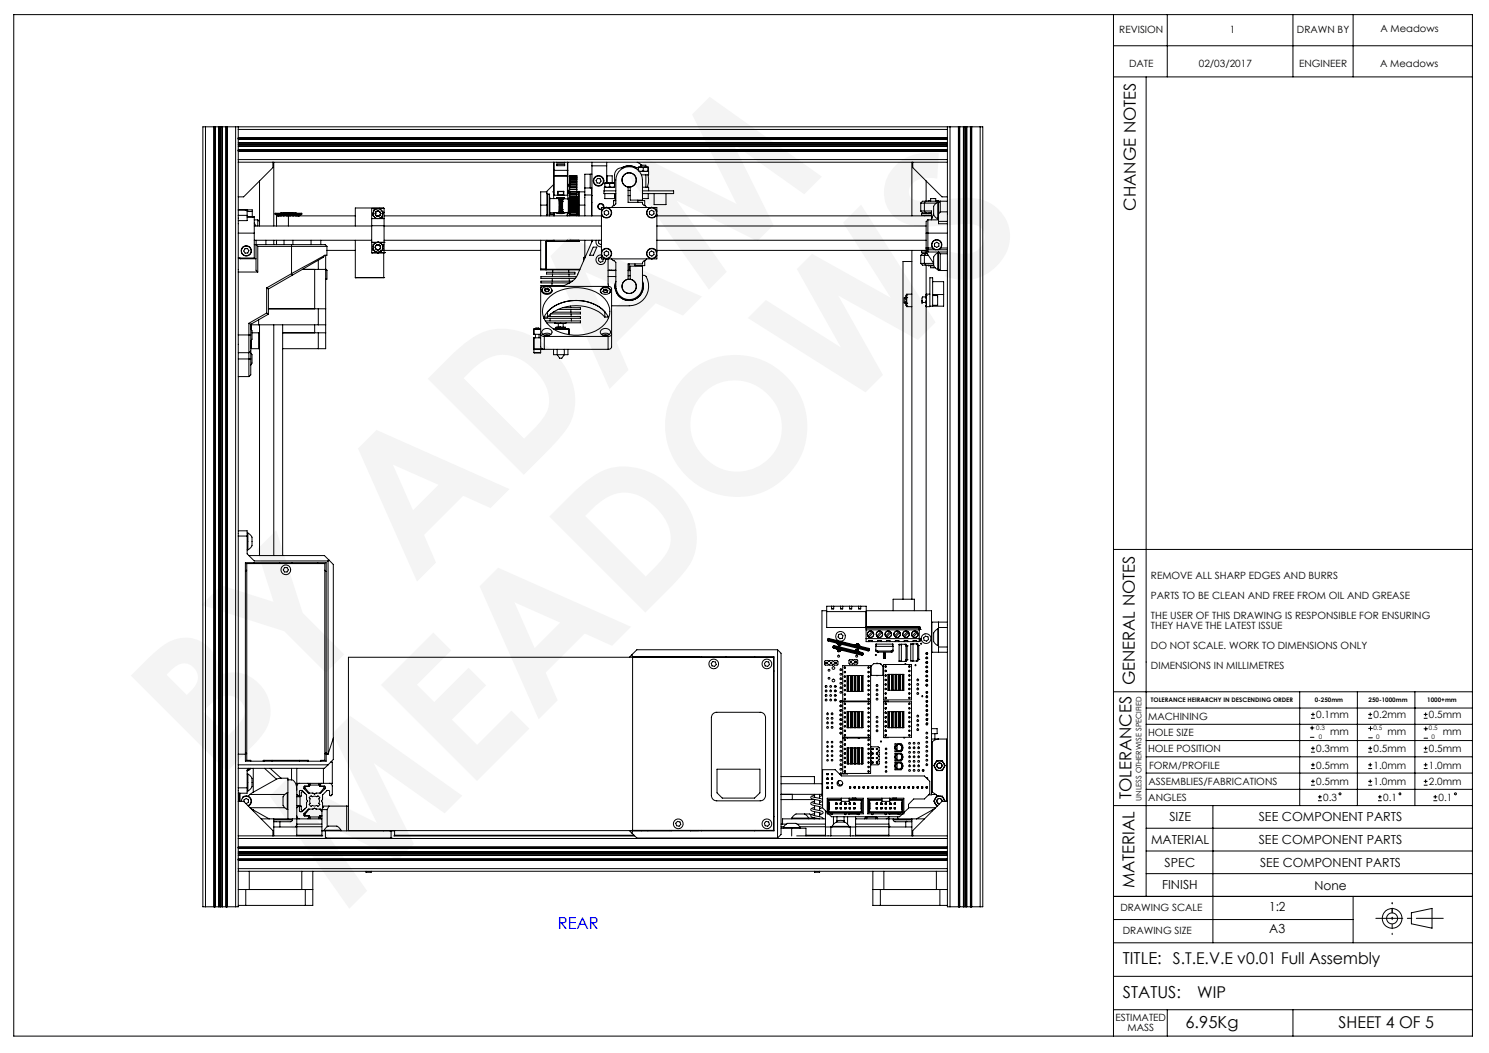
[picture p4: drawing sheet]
<svg xmlns="http://www.w3.org/2000/svg" width="420mm" height="297mm" viewBox="0 0 420 297" stroke-linecap="round" stroke-linejoin="round" font-family="sans-serif">
<defs><g id="words">
<g font-size="53.3" fill="#f4f4f4">
<text x="60.9" y="220.7" transform="rotate(-45 60.9 220.7)">BY ADAM</text>
<text x="97.5" y="257.3" transform="rotate(-45 97.5 257.3)">MEADOWS</text>
</g>
<g font-size="4.7">
<text x="320.4" y="59.4" transform="rotate(-90 320.4 59.4)">CHANGE NOTES</text>
<text x="320.1" y="193.3" transform="rotate(-90 320.1 193.3)">GENERAL NOTES</text>
<text x="319.2" y="225.4" transform="rotate(-90 319.2 225.4)">TOLERANCES</text>
<text x="320" y="250.5" transform="rotate(-90 320 250.5)">MATERIAL</text>
<text x="316.7" y="271.8">TITLE: S.T.E.V.E v0.01 Full Assembly</text>
<text x="316.7" y="281.4">STATUS:</text>
<text x="334.4" y="290.1">6.95Kg</text>
</g>
<text font-size="4.7" fill="#00f" x="157.3" y="262.1">REAR</text>
<g font-size="4.6">
<text x="337.7" y="281.4">WIP</text>
<text x="377.6" y="290.1">SHEET 4 OF 5</text>
</g>
<g font-size="3.5">
<text x="329.8" y="231.6">SIZE</text>
<text x="355.1" y="231.6">SEE COMPONENT PARTS</text>
<text x="324.7" y="237.9">MATERIAL</text>
<text x="355.1" y="237.9">SEE COMPONENT PARTS</text>
<text x="328.5" y="244.6">SPEC</text>
<text x="355.5" y="244.6">SEE COMPONENT PARTS</text>
<text x="327.8" y="250.8">FINISH</text>
<text x="370.8" y="251.1">None</text>
<text x="358" y="257.1">1:2</text>
<text x="358" y="263.2">A3</text>
</g>
<g font-size="2.8">
<text x="315.7" y="9.4">REVISION</text>
<text x="346.9" y="9.4">1</text>
<text x="365.8" y="9.4">DRAWN BY</text>
<text x="389.4" y="9.1">A Meadows</text>
<text x="318.5" y="18.8">DATE</text>
<text x="338.2" y="18.8">02/03/2017</text>
<text x="366.4" y="18.8">ENGINEER</text>
<text x="389.3" y="18.8">A Meadows</text>
<text x="324.7" y="163.4">REMOVE ALL SHARP EDGES AND BURRS</text>
<text x="324.7" y="169">PARTS TO BE CLEAN AND FREE FROM OIL AND GREASE</text>
<text x="324.7" y="174.6">THE USER OF THIS DRAWING IS RESPONSIBLE FOR ENSURING</text>
<text x="324.7" y="177.5">THEY HAVE THE LATEST ISSUE</text>
<text x="324.7" y="183.1">DO NOT SCALE. WORK TO DIMENSIONS ONLY</text>
<text x="324.7" y="188.8">DIMENSIONS IN MILLIMETRES</text>
<text x="323.9" y="203.1">MACHINING</text>
<text x="371.3" y="202.6">0.1mm</text>
<text x="387.4" y="202.6">0.2mm</text>
<text x="403.1" y="202.6">0.5mm</text>
<text x="323.8" y="207.6">HOLE SIZE</text>
<text x="375.2" y="207.4">mm</text>
<text x="391.3" y="207.4">mm</text>
<text x="407" y="207.4">mm</text>
<text x="323.8" y="212.1">HOLE POSITION</text>
<text x="371.3" y="212.1">0.3mm</text>
<text x="387.4" y="212.1">0.5mm</text>
<text x="403.1" y="212.1">0.5mm</text>
<text x="324" y="221.4">ASSEMBLIES/FABRICATIONS</text>
<text x="324.1" y="216.8">FORM/PROFILE</text>
<text x="371.3" y="216.8">0.5mm</text>
<text x="371.3" y="221.4">0.5mm</text>
<text x="387.4" y="216.8">1.0mm</text>
<text x="387.4" y="221.4">1.0mm</text>
<text x="403.1" y="216.8">1.0mm</text>
<text x="403.1" y="221.4">2.0mm</text>
<text x="323.9" y="225.8">ANGLES</text>
<text x="373.2" y="225.8">0.3</text>
<text x="390.2" y="225.8">0.1</text>
<text x="405.8" y="225.8">0.1</text>
<text x="316" y="257.1">DRAWING SCALE</text>
<text x="316.7" y="263.5">DRAWING SIZE</text>
<text x="314.7" y="288">ESTIMATED</text>
<text x="318" y="290.8">MASS</text>
</g>
<text font-size="2.1" x="322" y="225.9" transform="rotate(-90 322 225.9)">UNLESS OTHERWISE SPECIFIED</text>
<g font-size="1.8">
<text x="324.7" y="198.1">TOLERANCE HEIRARCHY IN DESCENDING ORDER</text>
<text x="370.9" y="198.1">0-250mm</text>
<text x="386.1" y="198.1">250-1000mm</text>
<text x="402.6" y="198.1">1000+mm</text>
<text x="371.3" y="205.9">0.3</text>
<text x="372" y="208.5">0</text>
<text x="387.4" y="205.9">0.5</text>
<text x="388.2" y="208.5">0</text>
<text x="403.1" y="205.9">0.5</text>
<text x="403.8" y="208.5">0</text>
</g>
</g></defs>
<g fill="none" stroke="#000" stroke-width=".28">
<path d="M3.9 4.1h411.4v288.1h-411.4zM314.1 4.1v288.1M314.1 12.9h101.2M329.2 4.1v17.6M364.7 4.1v17.6M381.7 4.1v17.6M58 35.8h-.8v220h.8M58 35.8h2.3M58 35.8v220M60.3 35.8h.1M60.3 35.8v220M60.4 35.8h.1"/>
<path d="M60.4 35.8v220M60.5 35.8h.1M60.5 35.8v220M60.6 35.8h.1M60.6 35.8v220M60.7 35.8h1M60.7 35.8v220M61.7 35.8h.1M61.7 35.8v220M61.8 35.8h.4M61.8 35.8v220M62.2 35.8h.1"/>
<path d="M62.2 35.8v220M62.3 35.8h1.4M62.3 35.8v220M62.7 35.8v220zM63.7 35.8h.1M63.7 35.8v220M63.8 35.8h.1M63.8 35.8v220M63.9 35.8h.1M63.9 35.8v220M64 35.8h.1M64 35.8v220"/>
<path d="M64.1 35.8h2.4M64.1 35.8v220M66.5 35.8h.7M66.5 35.8v220M67.2 35.8v.7M67.2 38.9v.1M67.2 39v.1M67.2 39.2v.1M67.2 36.5v2.4M67.2 39.1v.1M67.2 39.3v3M67.2 35.8h200"/>
<path d="M67.2 36.5h200M67.2 38.9h200M67.2 39h200M67.2 39.1h200M67.2 39.2h200M67.2 39.3h200M267.2 35.8h.8M267.2 35.8v.7M267.2 38.9v.1M267.2 39v.1M267.2 39.2v.1M267.2 36.5v2.4"/>
<path d="M267.2 39.1v.1M267.2 39.3v3M268 35.8v220M268 35.8h2.3M270.3 35.8h.1M270.3 35.8v220M270.4 35.8h.1M270.4 35.8v220M270.5 35.8h.1M270.5 35.8v220M270.6 35.8h.1M270.6 35.8v220"/>
<path d="M270.7 35.8h1.5M270.7 35.8v220M271.7 35.8h.1M271.7 35.8v220M272.2 35.8h.1M272.2 35.8v220M272.3 35.8h1.4M272.3 35.8v220M272.7 35.8h.1M272.7 35.8v220M273.7 35.8h.1M273.7 35.8v220"/>
<path d="M273.8 35.8h.1M273.8 35.8v220M273.9 35.8h.1M273.9 35.8v220M274 35.8h.1M274 35.8v220M274.1 35.8h2.4M274.1 35.8v220M276.5 35.8h.7v220h-.7M276.5 35.8v220M314.1 21.7h101.2M323.3 21.7v231.1"/>
<path d="M67.2 45.8v20M67.2 42.5v.1M67.2 45v.8M67.2 42.4v.1M67.2 42.3v.1M67.2 42.4h.1M67.2 42.6v2.4M67.2 59.3h2.5v2.9h-2.5M67.2 59.1h2.5l.3 .6M67.2 45.8h200M67.2 42.5h200M67.2 42.6h200"/>
<path d="M67.2 45h200M67.2 42.4h200M67.2 42.3h200M67.2 41.2h200M67.2 40.3h200M67.2 40.7h200M67.2 40.8h200M69.1 59.1l.1 .2M69.7 59.7h1.5M69.7 59.2h1.5v.5M71.2 59.7v1.5M73.2 51v12.7"/>
<path d="M77 45.8v1.5l-8.3 8.2h-1.5M77.2 45.8v17.9M105.4 59.7l-.2 .4M106 59l-.6 .7M106 59l-.5 .1-.1 .6M106.5 58.9l.9 .3M106.5 58.9a.58 .58 0 0 1 .9 .3M106.5 58.9l-.5 .1M106.8 59.5a.77 .77 0 0 0-1 .8M106.8 59.5l.6 .8M107.4 59.2l.3 .3M107.7 59.5l.2 .9"/>
<path d="M107.7 59.5l.4 .4M108.1 59.9l-.2 .5M108.1 59.9h.1M108.1 59.9v.2M108.2 58.8l-8-.1v5M152.5 57.9v-3.8h1.8v3.8M152.5 57.9v3M152.5 57.9h1.8M154.3 54.5l.2 .2M154.3 57.9v3M154.5 54.7h.5v6.2M154.5 54.7v5.9"/>
<path d="M155 55.8v4.5M155.1 56h3.6M156.2 49.7h.1M156.2 55.1h.1M156.2 48h.1M156.2 48v1.7M156.2 45.8v2.2M156.2 49.7v6.3M156.2 53.8l-.2 .3 .2 .3M156.2 52l-2.1 2.1M156.3 49.6l-.1 .1M156.3 49.6v.1"/>
<path d="M156.3 48v1.6M156.3 45.8v2.2M156.3 49.7v5.4M156.3 49.7h3.8M156.3 55.1h1M156.3 49.6h3.8M156.3 48h3.8M157.1 46.4h2.2v.3h-2.2zM157.1 45.8v.2h2.2v-.2M157.1 56v-.3h2.1v.4M157.2 55.7v.3M157.3 54h.1"/>
<path d="M157.3 55.1h1.7M157.3 54h1.7M157.3 54v1.1M157.4 55l-.1 .1M157.4 55h1.5M157.4 54v1M157.4 54h1.5M157.7 56.4l.5 .1M158 59.9l-.3 .1M158.2 59.5l.4 .1M158.2 59.5l-.5 .1M158.2 56.1h-.5h.5"/>
<path d="M158.2 56.1l-.5 .1 .5 .1M158.2 56.3h-.5l.5 .2M158.2 56.5l-.5 .1 .5 .1M158.2 56.7l-.5 .1 .5 .2M158.2 57l-.5 .1 .5 .2M158.2 57.3l-.5 .2 .5 .2M158.2 57.7l-.5 .1 .5 .2M158.2 58l-.5 .1 .5 .2M158.2 58.3l-.5 .2 .5 .2M158.2 58.7l-.5 .1 .5 .2M158.2 59l-.5 .1 .5 .2M158.2 59.3l-.5 .1 .5 .1"/>
<path d="M158.2 59.5l-.5 .1 .5 .2M158.2 59.8h-.5l.5 .1M158.2 59.9h-.5l.5 .1M158.2 60h-.5h1M158.2 60h-.5M158.2 57.7l.5 .1M158.2 58l.5 .2M158.2 58.3l.5 .2M158.2 57.3l.5 .2M158.2 58.7l.5 .1M158.2 57l.5 .1M158.2 59l.5 .2"/>
<path d="M158.2 56.7l.5 .2M158.2 59.3l.5 .1M158.2 56.5l.5 .1M158.2 59.5l.5 .2M158.2 56.3l.5 .1M158.2 59.8h.5M158.2 56.1l.5 .1M158.2 59.9h.5M158.2 56.1h.5M158.2 60h.5M158.4 59.9l.2 .1M158.5 56.1h-.2"/>
<path d="M158.6 56.4l-.4 .1M158.6 56h.1M158.7 59.9v.1M158.7 59.9h.1M158.7 59.8v.1M158.7 59.8h.1M158.7 59.7v.1M158.7 59.7h.1M158.7 59.4v.3M158.7 59.2v.2M158.7 59.2h.1M158.7 58.9v.3"/>
<path d="M158.7 58.6v.2M158.7 58.2v.3M158.7 57.9v.3M158.7 57.5v.3M158.7 57.2v.3M158.7 56.9v.2M158.7 56.9h.1M158.7 56.6v.3M158.7 56.4v.2M158.7 56.4h.1M158.7 56.2v.2M158.7 56.2h.1"/>
<path d="M158.7 56.1v.1M158.7 56.1h.1M158.7 56v.1M158.7 56h-1l.5 .1M158.7 57.9l-.5 .1M158.7 58.2l-.5 .1M158.7 58.6l-.5 .1M158.7 57.5l-.5 .2M158.7 57.2l-.5 .1M158.7 58.9l-.5 .1M158.7 56.9l-.5 .1M158.7 59.2l-.5 .1"/>
<path d="M158.7 56.6l-.5 .1M158.7 59.4l-.5 .1M158.7 56.4l-.5 .1M158.7 59.7l-.5 .1M158.7 56.2l-.5 .1M158.7 59.8l-.5 .1M158.7 56.1h-.5M158.7 59.9l-.5 .1M158.7 56l-.5 .1M158.7 56l1.6 .1M158.7 56.6h.1M158.7 57.1v.1"/>
<path d="M158.7 57.5h.1M158.7 57.8v.1M158.7 58.2h.1M158.7 58.5v.1M158.7 58.8v.1M158.7 59.4h.1M158.9 55l.1 .1M158.9 54v1M159 54h-.1M159 54v1.1M159 55.1h1.1M159.2 55.7v.4"/>
<path d="M159.6 59.9l-1 .4-1.8-.3M160 59.9v1M160.1 49.6l.1 .1M160.1 49.7h.1M160.1 49.6v.1M160.1 55.1h.1M160.1 48v1.6M160.1 48h.1M160.1 45.8v2.2M160.1 49.7v5.4M160.2 48v1.7M160.2 51.9l.5 .6"/>
<path d="M160.2 45.8v2.2M160.2 49.7v6.4M160.2 59.9v1M160.2 54.1h.1M160.2 60h.2M160.2 53.8l.1 .3M160.2 53.5l.3 .6M160.2 52.1l.5 .8M160.3 56.1v3.8M160.3 59.9l.2 .2M160.3 59.9l-1.6 .1M160.3 54.1h.2"/>
<path d="M160.3 54.1l-.1 .3M160.4 59h2.5M160.4 57.1h2.5M160.4 57.8h.3M160.4 57.6h2.5M160.4 57.1h.1l-.1 .2M160.4 57.3l.1 .1M160.4 57.6l.1 .1M160.4 57.8l.1 .2M160.4 58.1l.1 .1M160.4 58.3l.1 .2M160.4 58.6l.1 .1"/>
<path d="M160.4 58.8l.1 .2M160.4 59l.1 .2M160.4 58.1h.3M160.4 58.3h.3M160.4 58.6h.3M160.4 57.3h.3M160.4 58.8h.3M160.5 54.1l-.3 .6M160.5 56.3h2.3M160.5 55.9l-.2 .2M160.5 58.7h2.3M160.5 57.7h.2"/>
<path d="M160.5 58.5h2.3M160.5 56.5h2.3M160.5 59.4l-.1-.2h2.5l-.1 .2M160.5 59.9h2.3M160.5 56.1h2.3M160.5 59.8l-.1-.1 .1 .2M160.5 59.9l-.1-.1 .1 .2M160.5 55.9l-.1 .2 .1-.2M160.5 55.9l-.1 .2h.1M160.5 56.1l-.1 .1h.1M160.5 56.2l-.1 .2 .1-.1M160.5 56.3l-.1 .2h.1"/>
<path d="M160.5 56.5l-.1 .2h.3M160.5 56.7l-.1 .2h.3M160.5 56.9l-.1 .2M160.5 57.4l-.1 .2M160.5 57.7l-.1 .1M160.5 58l-.1 .1M160.5 58.2l-.1 .1M160.5 58.5l-.1 .1M160.5 58.7l-.1 .1M160.5 59h-.1M160.5 59.6h-.1l.1 .2M160.5 58h.2"/>
<path d="M160.5 58.2h.2M160.5 57.4h.2M160.5 59h.2M160.5 59.6h.2M160.5 59.8h.2M160.5 56.2h.2M160.5 55.9h.2M160.7 57.9v.2M160.7 58.3v.6h2v-.6M160.7 57.1v.2M160.7 58.1v.2M160.7 57.7v.2"/>
<path d="M160.7 57.3v.4M160.7 59.5v.2h2v-.2M160.7 56.3v.5h2M160.7 59.1v.4M160.7 55.7v-.2h2v.2M160.7 59.9v.4M160.7 55.7v.4M160.7 54.9v-.1l2 .1M160.7 54.9v.4h2v-.4M160.7 54v.2M160.7 54.2v.5M160.7 53.5v.5"/>
<path d="M160.7 53.5v-.2l2 .2M160.7 52.8v.4M160.7 52.8v-.1h2v.1M160.7 54h.1M160.7 52.2v.4M160.7 52.2v-.1l2 .1M160.7 51.6v.4M160.7 51.6h2M160.7 51.1h2M160.7 50.7h2M160.7 50.3h2M160.7 50h2"/>
<path d="M160.7 54.7h2M160.7 58.3h2M160.7 57h2M160.7 52.8h2M160.7 54h2M160.7 49.6h2M160.7 55.7h2M160.7 58.1h2M160.7 57.9h2M160.7 57.3h2M160.7 57.7h2M160.7 59.5h2"/>
<path d="M160.7 54.9h2M160.7 54.2h2M160.7 53.5h2M160.7 49.8h2M160.7 50v.1M160.7 50.3v.2M160.7 50.7v.2M160.7 51.1v.3M160.7 52.2h2M160.7 49.7h2M160.7 49.5h2M160.7 59.4h-.3l.1 .2"/>
<path d="M162.7 57.9v.2M162.7 57.1v.2M162.7 58.1v.2M162.7 57.7v.2M162.7 57.3v.4M162.7 56.3v.5M162.7 59.1v.4M162.7 59.9v.4M162.7 55.7v.4M162.7 54v.2M162.7 54.2v.5M162.7 53.5v.5"/>
<path d="M162.7 52.8v.4M162.7 54h.1M162.7 52.2v.4M162.7 51.6v.4M162.7 57.7h.1M162.7 57.8h.2M162.7 54.1h2.3M162.7 50v.1M162.7 50.3v.2M162.7 50.7v.2M162.7 51.1v.3M162.7 59.4h.2l-.1 .2"/>
<path d="M162.7 58.1h.2M162.7 58h.1M162.7 58.2h.1M162.7 58.3h.2M162.7 58.6h.2M162.7 57.4h.1M162.7 57.3h.2M162.7 58.8h.2M162.7 59h.1M162.7 59.6h.1M162.7 59.8h.1M162.7 56.2h.1"/>
<path d="M162.7 55.9h.1M162.7 54.3h.5M162.8 56.7l.1 .2-.2-.1M162.8 55.9l.1 .1M162.8 56.5l.1 .2h-.2M162.8 58l.1 .1M162.8 58.2l.1 .1M162.8 57.7l.1 .1M162.8 58.5l.1 .1M162.8 57.4l.1 .2M162.8 58.7l.1 .1M162.8 59h.1"/>
<path d="M162.8 56.9l.1 .2M162.8 56.3l.1 .2h-.1M162.8 59.6h.1l-.1 .2M162.8 56.2l.1 .2-.1-.1M162.8 59.8l.1-.1-.1 .2M162.8 56.1l.1 .1h-.1M162.8 59.9l.1-.1-.1 .2M162.8 55.9l.1 .2h-.1M162.8 55.9l.1 .2-.1-.2M162.9 57.8l-.1 .2M162.9 58.1l-.1 .1M162.9 57.6l-.1 .1"/>
<path d="M162.9 58.3l-.1 .2M162.9 57.3l-.1 .1M162.9 58.6l-.1 .1M162.9 57.1h-.1l.1 .2M162.9 58.8l-.1 .2M162.9 59l-.1 .2M162.9 59.9l-.1 .1M162.9 59.9l-.1 .2M162.9 60l-.2 .1M163.1 55.8v4.5M163.1 57.4h.1M163.2 55.3l-.1 .2v5.1l.1 .1"/>
<path d="M163.2 54.3v3.6M163.2 54.3l.2-.2v3.8M163.2 57.9h.2M163.2 57.9v3M163.4 57.9h1.6M163.4 57.9v3M165 57.9v3M165 55h1.9M165 53h2M166.5 49.1v3.9M166.9 53v7.9M166.9 57.1h.1"/>
<path d="M166.9 55.2h.1M167 49.1h-2v8.8M167 55.2h-.1M167 46.8h4.1M167 45.8v15.1M168.5 50.3l.8 .1 .2 .7-.3 .6-.8-.1-.3-.7zM169.7 59.5a1.48 1.48 0 0 1 2.2-.7 1.48 1.48 0 0 1 0 2.4 1.48 1.48 0 0 1-2.2-.7M169.7 58.5h15.6v14.5h-15.6zM170.2 58.5a.75 .75 0 0 0-.6-1 .75 .75 0 0 0-.9 .8 .75 .75 0 0 0 1 .7M170.3 58.5a.88 .88 0 0 0-.8-1.1 .88 .88 0 0 0-.9 .9 .88 .88 0 0 0 1.1 .8M170.4 59.7l.6-.4 .7 .3v.7l-.6 .4-.6-.3zM170.6 52.6l.5 .2"/>
<path d="M170.6 52.6v.2M170.6 54.6v1.4h2.8v-1.4M170.6 51.8v.8M171 58.5h.2M171.1 51.6l-.5 .2M171.1 51.6h-.5v.2M171.1 51.6h.4M171.1 45.8v5.8M171.2 51.6v-2h1.5v2M171.5 51.6l.5 .2M171.5 51.6h.9M172 52.6l-.5 .2"/>
<path d="M172 52.6l.4 .2M172 51.8v.8M172.4 51.6l-.4 .2M172.4 51.6h.5M172.5 58.5l1.2-1v-6.7a3.8 3.8 0 0 1 3.8-3.8 3.8 3.8 0 0 1 3.7 3.8v5.6h-3.4v-3.6a2.04 2.04 0 0 0 1.4-3.2 2.04 2.04 0 0 0-3.4 0 2.04 2.04 0 0 0 1.4 3.2v4.3h4v.4l1.3 1M172.9 51.6l.4 .2M172.9 51.6h.4M173.3 52.6l-.4 .2M173.4 55.3h.1M173.4 55.2h.1M173.5 54.6v2M173.7 56.6h-.6v1.4"/>
<path d="M173.7 53.8h-3.3v.8h3.3M175.4 47.3a2.05 2.05 0 0 0-2 2v3.5h-2.9v1M175.4 47.3h.6M175.4 47.3a4.1 4.1 0 0 1 4.1 0M177.2 53.7h.6M177.2 55.2h.6M177.2 52.8h.6M179 47.3h1.1v.7M179.7 45.8l1.3 .8M179.9 56.6h2v1.4M179.9 56.4v.7M180.1 47.3v.8"/>
<path d="M180.2 48.3h.4M180.3 48.3h2.7v1h-2.1M180.6 47.1l-.5 .2M180.6 47.1h-.5v.2M180.6 47.1h.3M180.7 47.1v-.5h1.5v.5M180.9 47.1l.5 .2M180.9 47.1h1M181.2 52.8h1.8v1M181.2 53.8h8.8v.8h-8.8M181.4 48.1l-.5 .2M181.4 48.1l.5 .2"/>
<path d="M181.4 47.3v.8M181.9 47.1l-.5 .2M181.9 47.1h.4M182.2 49.3v3.5M182.3 47.1l.5 .2M182.3 47.1h.5v.2M182.8 49.3a5.7 5.7 0 0 1-.2 3.5M182.8 48.1l-.5 .2M182.8 48.1v.2M182.8 47.3v.8M182.8 54.6v1.4h-1.6M182.8 47.1v1.2"/>
<path d="M183.2 59.7l.6-.4 .6 .3 .1 .7-.6 .4-.7-.3zM183.7 58.5h.2M184.5 54.6v3.1h3.4v-3.1M185.3 59.5a1.48 1.48 0 0 0-2.3-.7 1.48 1.48 0 0 0 0 2.4 1.48 1.48 0 0 0 2.3-.7M257.2 45.8v15.1M257.5 45.8v1.5l8.2 8.2h1.5M259.7 59.5h1M259.7 57.3h1M259.7 59.5l.5 .5h.9M259.7 57.3v2.2M260.7 59.5h2v1.5l.3 .2M260.7 57.3h3.4"/>
<path d="M260.7 57.3v2.2M260.7 59.5l.4 .5M261.1 56.8h-.9l-.5 .5M261.1 56.8h6.1M261.1 56.8l-.4 .5M261.2 51v5.8M262.5 56.8v-.8h1.4v.8M262.5 56.6h-.7v.2M263.9 56.6h.7v.2M264.5 57l-.3 .2a2.03 2.03 0 0 0-.9 2.4 1.94 1.94 0 0 0 1.2 2.2M264.5 57h.2v.3M264.5 57v4.8"/>
<path d="M264.7 57.3v5.1M264.7 57.3l.5-.5v3M264.7 56.8l-.1 .2M265.2 59.8h2M265.2 59.8l-.5 .6M267.2 42.5v.1M267.2 45v.8M267.2 42.4v.1M267.2 42.3v.1M267.2 42.4h.1M267.2 42.6v2.4M267.2 45.8v190"/>
<path d="M67.2 65.8v28.7M67.2 65.8h4.5M67.2 60.7h2.5M67.2 76.7h5.5M67.5 72.8l.2 .2M67.7 73h4.5M67.7 72.8v.2M69.1 70.2l.7-.1 .4 .6-.3 .7h-.8l-.3-.6zM69.7 61.2h2M71.7 61.2v4.6M71.7 62h1M71.7 67.8h33.1"/>
<path d="M71.7 63.7h33.1M71.7 62.9l.5 .8M71.7 65.8v7h-4.5M71.7 69h10.5M72.2 67.8v1.2M72.7 62v1.7M72.7 69.5h19.5M72.7 62l.5 .5M72.7 69.5v7.2M72.7 69.5l-.5-.5v7.2l.5 .5M75 67.8v1.2M77.2 67.8v1.2"/>
<path d="M77.6 60.4h7.5M77.6 60.4v-.3h7.5v.3M77.6 60.4a6.6 6.6 0 0 0 3.6 .2h3.6l.3-.2M78 67.8v1.2M78.4 60.6v.3M78.5 60.6v.3M78.6 60.6v.3M78.7 60.6v.3M78.8 60.6v.3M79.1 60.6v.3M79.2 60.6v.3M79.2 60.1h4.3"/>
<path d="M79.3 60.6v.3M79.4 60.6v.3M79.9 60.6v.3M80.1 60.6v.3M80.1 67.8v1.2M80.2 60h2.3M80.2 60.6v.3M80.7 60.6v.3M80.8 60.6v.3M81 60.6v.3M81.1 60.6v.3M81.4 60.9h-3.4v2.8"/>
<path d="M81.4 60.9h18.8M81.4 60.9v2.8M81.6 60.6v.3M81.7 60.6v.3M82 60.6v.3M82.2 69h8.5a1.34 1.34 0 0 1 1.5 .5M82.2 69v8.2M82.2 77.2l-7 4M82.2 77.2l.3 .4M82.5 77.6l-6.8 3.9M82.5 60.6v.3M82.6 60.6v.3"/>
<path d="M82.6 67.8v1.2M82.8 60.6v.3M83.3 60.6v.3M83.4 60.6v.3M83.6 60.6v.3M83.9 60.6v.3M84 60.6v.3M84.1 60.6v.3M84.2 60.6v.3M84.3 60.6v.3M84.4 60.6v.3M85.3 76h6.6"/>
<path d="M87.7 67.8v1.2M88.8 76v11.1M89.8 73.4v2.6M90.5 67.8v1.2M91.5 72.1l-9.3 5.1M91.5 72.1l-.3 .5-8.7 5M91.9 76.2h.3M91.9 75.9l.3 .3M91.9 72v26.4h-12.2M92.2 76.2v2.5h-.3M92.2 69.5v2.5l-.7 .1M92.2 70.6h8"/>
<path d="M100.2 78.3h.1M100.2 78.3h8M100.2 67.8v10.5M104.8 68.4h.1M104.8 61.7v2M104.8 71.3h.1M104.8 71.3h3.5M104.8 68.4h1.5M104.8 63.7h3.5M104.8 61.7v-2.9h3.5v2.9M104.8 63.7v7.6M104.8 61.7h3.5"/>
<path d="M105.1 60.6h.1M105.1 60.6l.3 .4M105.1 60.6l.1 .1M105.2 70.5h.1M105.2 70.5l.5 .3M105.2 60.1l.2 .9M105.2 60.1l-.1 .5M105.2 70l.5 .8M105.2 70v.5M105.2 69.5v.5M105.4 61l.4 .3M105.7 70.8l.4 .2"/>
<path d="M105.8 61.3l.2 .4zM105.8 61.3l.9 .3M105.8 68.6l-.6 .9M105.8 68.6a.56 .56 0 0 0-.6 .9M105.9 60.3h.1M105.9 69.8a.73 .73 0 0 0 1 .6M105.9 60.3v.1a.72 .72 0 0 0 .8 .6M105.9 69.7v.1M106.1 71l.4 .3M106.1 71l.9 .1M106.2 68.4l.9 .1M106.2 68.4l.5-.2 .4 .3"/>
<path d="M106.2 68.4l-.4 .2M106.5 71.3h.1M106.6 69a.78 .78 0 0 0-.8 .7M106.6 69l.5 .2 .3 .5M106.7 61.6l-.1 .1M106.9 68.4h1.4M107 71.1l-.5 .2M107.1 68.5l.4 .2M107.1 61.5l-.4 .1M107.3 60.3h.1M107.3 69.8l-.4 .6M107.3 60.3l-.1 .4-.5 .3"/>
<path d="M107.3 69.7v.1M107.4 70.8l-.4 .3M107.5 68.7l.4 .9M107.5 68.7l.5 .3M107.7 61.4h.1M107.7 61.4l-.6 .1M107.7 61.4l-.2 .1M107.7 61.2v.2M107.8 60.9l-.1 .5M107.8 60.9l-.7 .6M107.9 70.6h.1M107.9 70.6l-.5 .2"/>
<path d="M107.9 70v.6M107.9 70l-.5 .8M107.9 60.4l-.1 .5M107.9 69.6v.4M108 69l-.1 .6M108 69h.1M108.2 78.3h.1M108.2 71.3v7M108.3 68.4h.1M108.3 61.7v2M108.3 71.3h.1M108.3 67.8h61.4"/>
<path d="M108.3 63.7h61.4M108.3 63.7v7.6M108.3 70.6h44.2M108.3 60.9h61.4M152.5 75.8v.3h11M152.5 67.8v8M152.5 75.8h1.5M154 75.9v.2M154 75.9h9.6M154.2 76.8h8v.5h-8zM154.3 67.8v.3M154.3 60.5l.2 .1z"/>
<path d="M155 60.5h1.2M155 60.4h1.2M155.1 60h3.6M155.7 79.8v.7M155.8 78.5v.8M155.9 77.3l-.1 .7M155.9 76.1v.7M156 67.8v.2h-1.7M156.2 67.8v.3M156.2 60v.9M156.3 67.8v.3M156.4 60v.9"/>
<path d="M156.4 67.8v.3M158.7 60h.1M160 67.8v.3M160.1 67.8v.3M160.2 67.8v.3M160.4 76.1v.7M160.5 77.3v.7M160.5 60h.2M160.5 78.5l.1 .8M160.5 60l-.1-.1 .1 .2M160.5 60.1h.2M160.6 79.8h.1"/>
<path d="M160.7 67.8v.3M160.7 67.8h.1M160.7 60.3v.2h2v-.2M160.7 60.9v-.3h2v.3M160.7 60.3h2M161.5 79.3h-8.9v.5h8.1M162.6 78h-10v.5h9.7M162.7 60h.1M162.7 60.1h.1M162.9 60l-.1 .1M163.2 67.8v.3M163.4 67.8v.3h-9.4v7.8"/>
<path d="M165 67.8v5M165 72.6h-.4v1M166.9 67.8v.6M167 67.8v.4M167.1 67.8l-4.1 9.5a4.8 4.8 0 0 1-2.5 2.6l-1.8 .9M167.3 69.7h1l-.9 2.3h-1.1zM168.2 67.8a1.42 1.42 0 0 0 1.5 1.8M169 67.8l-.2 .7 .5 .5 .4-.1M169.7 71a1.48 1.48 0 0 1 2.2-.7 1.48 1.48 0 0 1 0 2.4 1.48 1.48 0 0 1-2.2-.7M169.7 71.9a1.37 1.37 0 0 0-1.6 1.3 1.37 1.37 0 0 0 1.5 1.4 1.37 1.37 0 0 0 1.2-1.6M169.7 72.6l-.8 .2-.1 .7 .5 .5 .7-.3 .1-.7M170.4 71.2l.6-.4 .7 .3v.7l-.6 .4-.6-.3z"/>
<path d="M170.9 73h.3M171.5 78h2.2M171.5 73l.2 7.8M171.7 76.3h2M172.5 73l1.2 1v6.7a3.8 3.8 0 0 0 3.8 3.8 3.8 3.8 0 0 0 3.7-3.8v-5.6h-3.4v3.6a2.04 2.04 0 0 1 1.4 3.2 2.04 2.04 0 0 1-3.4 0 2.04 2.04 0 0 1 1.4-3.2v-4.3h4v-.4l1.3-1M172.5 76.2v.1M173.7 79.3a4 4 0 0 0 3.8 5.5 4 4 0 0 0 3.7-5.5M173.7 76.2l-2.2 .1M173.7 79.4l-.2 2M177.2 76.3h.6M177.2 77.8h.6M177.5 74.4v1.8h-.3"/>
<path d="M181.2 77.7l.8 .1a5.5 5.5 0 0 1-4.5 8.5h-5M181.2 79.4a4 4 0 0 1-2.2 5 4 4 0 0 1-5.1-1.9v-.6M181.9 73.5v1.4h-2.8v-.5M183.2 71.2l.6-.4 .6 .3 .1 .7-.6 .4-.7-.3zM183.9 73l-.1 .1M185.3 71a1.48 1.48 0 0 0-2.3-.7 1.48 1.48 0 0 0 0 2.4 1.48 1.48 0 0 0 2.3-.7M185.3 67.8h75.9M185.3 63.7h75.9M185.3 70.6h75.9l.5 .5M185.3 60.9h77.4M257.2 73.8h-2.5v95.2M257.2 70.6v98.4"/>
<path d="M259.7 72h1M259.7 74.3h1M259.7 74.3l.5 .5h.9M259.7 72v2.3M260.7 74.3h2.6M260.7 74.3l.4 .5M260.7 72v2.3M260.7 72h1.2M260.8 60.8v.1M260.8 70.6v.2M261.1 71.5h-.9l-.5 .5M261.1 60h1.6"/>
<path d="M261.1 71.5h.4M261.1 74.8h2.2M261.1 71.5l-.4 .5M261.2 70.8h-1.2v.5h1.3M261.2 60v.3M261.2 65.8v5.3l2.1 3.2M261.2 71.3v.2M261.2 74.8v97.5M261.2 65.8h6M261.7 62v9.1M261.7 62l-.5 .5v3.3M261.7 62h3"/>
<path d="M261.7 71.1h5.5M261.8 74.8v.2h1.6M262.5 75v.5h1.3M262.5 60v.1M262.7 60.3h-2.7v.5h2.7M262.7 60.1l-.7 .2M262.9 61.1v.5M263.1 70l.7 .4M263.1 70a1.46 1.46 0 0 1 .1-2 1.46 1.46 0 0 1 2 0 1.46 1.46 0 0 1 .2 2M263.1 79.4h3.1v7h-3.9M263.1 70h-1.9l.5 .4h5.5M263.3 60.3l-.6 1.7"/>
<path d="M263.6 68.7l.6-.4 .6 .4v.7l-.6 .4-.6-.4zM264.5 71.3l-.7 .5a1.93 1.93 0 0 0-.5 2.1 1.87 1.87 0 0 0 1.2 2.2M264.5 71.3v4.8M264.5 61.8h.2M264.5 71.3h.2M264.5 76.1l.2 .2h2.5M264.7 62.4v.7h2.5M264.7 75.8v.3h-.2M264.7 62.4h2.5M265.2 71.6l-.5-.5v4.7M265.2 71.6h2M265.2 71.6v4.7l-.5-.5"/>
<path d="M265.4 70l-.8 .4M265.4 70h1.8M67.2 94.5v141.3M67.2 99.5h3M67.2 94.5h3.5M70.2 99.5v6.7M70.2 91.2v8.3M70.2 91.2l.5 .3M70.7 92.7a1.66 1.66 0 0 1 .4 1.8 1.7 1.7 0 0 1-.4 1.7M70.7 99.5a1.63 1.63 0 0 1 .4 1.7 1.73 1.73 0 0 1-.4 1.8M70.7 94.5v4.5M70.7 99l-.5 .5"/>
<path d="M70.7 91.5v3M70.7 99v2.2M70.9 97.6h-.2M70.9 98.1l-.2 .1M70.9 91.4v1.5M70.9 96.1v2.3h2.3M70.9 91.6h21M71.1 93.9h2.1M73 90.2v1.4M73 93.9v4.5M73.2 91.6v65.1M75.2 81.2v7.1"/>
<path d="M75.2 88.3l-5 2.9M75.2 81.2l.5 .3M75.2 88.3l.5 .3M75.7 88.6l-5 2.9M75.7 81.5v7.1M75.7 87.1h16.2M77.2 91.6v65.1M79.7 91.6v65.1M79.7 93.9h12.2M88.8 91.6v2.3M89.8 87.1v4.5M89.8 93.9v4.5"/>
<path d="M150.5 98.4l21 .1M150.5 98.4h2.5M150.5 92.9v1.4h2M150.5 92.9h2M150.6 99.4h1.9M150.6 92.8v1.5M150.6 95.3v4.1M150.6 92.8h1.9M150.6 92.8l-.1 .1M151 92.6h1M151 92.6v.2M151 94.3v1"/>
<path d="M152 92.6v.2M152 94.3v1M152.5 94.2a.88 .88 0 0 0 1 .7M152.5 98.5v.9M152.5 95.3h-2v3.1M152.9 81.6a1.43 1.43 0 0 0 1 1.5 1.43 1.43 0 0 0 1.7-.7v-.8M152.9 81.8v.5M153 81.5a1.45 1.45 0 0 1 1.5-.7 1.45 1.45 0 0 1 1.1 1.2 1.48 1.48 0 0 1-1.4 .8 1.48 1.48 0 0 1-1.3-1zM153 93.1a1.61 1.61 0 0 1 2.7 .6 1.5 1.5 0 0 1-1.5 1 1.5 1.5 0 0 1-1.4-1.2zM153.1 94.3l.3-.1a2.05 2.05 0 0 1 2 .1M153.4 89.6a9.8 9.8 0 0 1 9.8-4.8 9.5 9.5 0 0 1 8.5 4.8M153.5 89.4h.9"/>
<path d="M153.5 94.9v3.6a.96 .96 0 0 1-1-.7v-16.3a.88 .88 0 0 1 1-.7h18a.82 .82 0 0 1 1 .7v16.3a.88 .88 0 0 1-1 .7M153.5 94.9h18M153.6 94.6l.7-.2 .6 .2M153.8 81.8l-.1 .2M153.8 81.4v.4M153.8 90.5h9.9v.5h-9.5M154.4 84.3a11.8 11.8 0 0 1 16.2 0 5.4 5.4 0 0 1-1.6 8.4 12.3 12.3 0 0 1-13.8-.6 5.2 5.2 0 0 1-.8-7.8zM154.4 89.4v-1.5a11.8 11.8 0 0 1 16.2 0v1.5M154.4 89.4a11.8 11.8 0 0 1 16.2 0M154.5 81.3l-.7 .1M154.5 81.3l.5 .4-.3 .5-.7 .1-.4-.4 .2-.5M154.5 81.7l-.7 .1"/>
<path d="M154.5 81.7l.3 .2M154.5 81.3v.4M154.6 89.3h9.1v.5h-10.3M155.2 89.8v.7M155.3 88.6l-.1 .7M155.6 81.8v.5M156 88h7.7v.5h-8.3M156.1 92.8h4.3M156.1 98.5v1.5h4.1v-1.5M156.2 92.9h4.3M156.5 91.2h1.7M156.7 92.4l.4 .3"/>
<path d="M156.7 92.4h.1M156.7 91l-.3 .2M157.1 92.6l-.2 .2M157.2 98.5v1.5l.7 1h.6l.7-1v-1.5M157.5 91.2v1.1M158.2 91.2h1.2M158.2 92.3l-1.5 .1M158.2 92.3h.1M158.2 91.1v.1M158.2 92.8l1.5-.1zM158.2 92.3h1.3l-.3 .1M158.7 86.8h5v.5h-6.3"/>
<path d="M158.9 91.2v1.1M159.2 80.5h-6.6l.1 .5M159.2 92.4l-2.1 .2M159.2 92.4l.5 .2M159.7 92.7h.1M159.7 92.7l-.2 .1M159.8 91l-.3 .2M160.4 92.8l.1 .1M160.4 92.8v1.6M160.5 92.9v1.5M160.9 86.3l.1 .5M161 87.3v.7"/>
<path d="M161.1 88.5v.8M161.1 89.8l.1 .7M169.4 82.1v.2M169.5 81.5a1.65 1.65 0 0 1 2.7 .5 1.5 1.5 0 0 1-1.5 1 1.5 1.5 0 0 1-1.4-1.2zM169.5 93.1a1.62 1.62 0 0 1 2.7 .6 1.5 1.5 0 0 1-1.5 1 1.5 1.5 0 0 1-1.4-1.2zM169.7 94.3l.2-.1a2 2 0 0 1 2 .1M169.7 82.7a.94 .94 0 0 1-.1-1.1 .94 .94 0 0 1 1-.5 1.04 1.04 0 0 1 1.2 .3 1.04 1.04 0 0 1 .1 1.3M170.1 94.6l.7-.2 .6 .2M170.3 82.1l-.1 .2M170.3 81.7v.4M170.6 89.4h1M170.9 81.6l.5 .3-.1 .5-.7 .2-.5-.4 .2-.5"/>
<path d="M170.9 81.6l-.6 .1M170.9 81.9l-.6 .2M170.9 81.9l.4 .3M170.9 81.6v.3M171.5 94.9v3.6M172.2 82.1v.2M172.5 94.2a.82 .82 0 0 1-1 .7M173.5 81.4h.3M255.6 86.1l.2 .2M255.6 84h-.5v1.5h.5M255.6 85l.2 .5M255.6 85v.8"/>
<path d="M255.6 83.7l.2 .3M255.6 83.7v.8M255.6 85.8l.2 .5M255.6 84.5v.5M255.7 83.2l-.1 .2M255.8 85.5l-.2 .3M255.8 84l-.2 .5M255.8 86.3h.1M255.8 85.5h.1M255.8 84h.1M255.8 83.2l-.2 .5M255.8 83.2h.1"/>
<path d="M257.2 83h-1.4v3.5h1.4M260.1 84.7l.2 .6M260.1 84.7v1M260.1 84.3v.4M260.3 85.3l-.2 .1M260.3 85.3h.8M261.1 86.3h.1M261.1 83.7h-.9l-.1 .6M261.2 83.2l.1 .1M261.2 83h1.1M261.3 86.1l-.2 .2M261.3 83.4h.1"/>
<path d="M261.3 84.7v1l-.2-.4zM261.3 85.9l-.2 .4M261.3 83.5v.8l-.2-.6zM263.1 83.4h1.4v2.7h-1.4M263.1 86.4v-8.1h-.8v8.2h-1.1M263.1 83.1h3.1M67.2 106.2h3M67.2 101.2h3.5M70.7 101.2v3.4a1.42 1.42 0 0 1-.5 1.6M67.2 149.7h2.5v6.5l2 2h20.8M67.2 151.2h2.5M69.2 158.7h22.8v56h-22.8z"/>
<path d="M69.7 150.4h.2M69.7 155.1h.2M69.9 150.4l.5 .3a1.82 1.82 0 0 1 .7 2 1.98 1.98 0 0 1-1.2 2.4M69.9 150.4v4.7M70.2 156.7h21.3l2.5 2.5v55l-1.5 1.5M71.7 158.7l-.2 .3M78.9 158.7v.3M82.4 158.7v.3M89.5 158.7l.3 .3M92.5 158.2v54.5M92.8 158l-.3 .2M314.1 155h101.2"/>
<path d="M69.6 160.8l-.4 .4M80.3 160.1h.7l.4 .6-.4 .6h-.7l-.4-.6zM91.6 160.8l.4 .4M233.2 172.3h-1.4v51.9h.2M233.2 172.5h11.1v8.5h15v-4.2M234.6 171h.6M234.6 171h-1.4v6h11.1v-6h-1.5M234.6 171v.7h.6v-.7M234.7 171.7h.4M235.2 171h1.9M236.6 179l.7-.2 .5 .5-.2 .7-.7 .2-.5-.5zM237.1 171h.6"/>
<path d="M237.1 171v.7h.6v-.7M237.2 171.7h.4M237.7 171h1.9M239.6 171h.6M239.6 171v.7h.6v-.7M239.7 171.7h.5M240.2 171h2M242.2 171h.6M242.2 171v.7h.6v-.7M242.3 171.7h.4M244.3 177.7h15M244.3 172.3h18.4v51.9h-.8"/>
<path d="M244.3 176.9h15M244.3 176.8h15M246 178.1l.3 .3-1.2 1.3-.3-.3zM248.5 178.1l.3 .3-1.2 1.3-.3-.3zM251 178.1l.3 .3-1.2 1.3-.3-.3zM251.9 172.3v-3.3h6v3.3M253.5 178.1l.3 .3-1.2 1.3-.3-.3zM256 178.1l.3 .3-1.2 1.3-.3-.3zM258.5 178.1l.3 .3-1.2 1.3-.3-.3zM259.3 176.8h.1M259.3 177.4l.2 .1M259.5 177.1l-15.2 .1"/>
<path d="M259.6 177.5h.1M259.6 177.1l-.1 .4M259.6 177v.1M260.5 179.9l.6-.5 .7 .2 .1 .7-.5 .5-.7-.2zM262.7 175.5h4.5M262.9 175.5v8.5M264.5 177.4l-.5 .3a1.9 1.9 0 0 0-.7 2.3 1.87 1.87 0 0 0 1.2 2.1M264.5 177.4v4.7M264.5 177.4h.2M264.7 177h2.5M264.7 175.5v8.5M178.3 184.6v.7h40v49h-40v.8"/>
<path d="M178.4 185.4v48.8h39.8v-48.8h-119.9v48.9h91M197.1 185.4h.1M197.8 185.4h.1M201.1 186.6l.7 .1 .2 .7-.5 .6-.7-.2-.2-.7zM204.8 185.3l-.1 .1M212.8 185.3l.1 .1M216.1 186.6l.7 .1 .2 .7-.5 .6-.7-.2-.2-.7zM218.2 189.3h.1M219.3 183.3h-39.7l-2.1 2.1M219.3 183.3v53.1M219.3 183.3l1 1v51.1l-1 1M232.8 186.3h.8l.2 .3 .2-.3h.8l.2 .3 .3-.3h.8l.3 .3v.8l-.3 .2h-.8l-.2-.2-.3 .2h-.8l-.1-.2-.3 .2h-.8l-.2-.2z"/>
<path d="M232.8 193.4v.4M232.8 194.7v.3M232.8 196v.4M232.8 197.3v.3M233 187.1h.3M233 186.8h.3M233 186.8l.1 .1M233 186.8v.3M233.1 187h.2M233.1 186.9h.2M233.1 186.9v.1M233.1 187l-.1 .1"/>
<path d="M233.3 186.9v.1M233.3 187v.1M233.3 186.8v.3M233.3 186.8v.1M233.4 180.5l.2 .3M233.4 180.5h.3M233.5 180.3h.3M233.5 180.3l-.1 .2M233.6 180.8l11.3 2.8M233.7 180.5l-.1 .3M233.7 180.5l11.2 2.8M233.8 180.3l11.2 2.8"/>
<path d="M233.8 180.3l-.1 .2M233.8 180.1v.2M233.8 180.1l-.3 .2M233.8 180.1l11.2 2.8M234.3 187.1h.3M234.3 186.8h.3M234.3 186.8l.1 .1M234.3 186.8v.3M234.4 186.9v.1M234.4 187h.1M234.4 186.9h.1M234.4 187l-.1 .1"/>
<path d="M234.5 186.9v.1M234.5 187l.1 .1M234.6 186.8v.3M234.6 186.8l-.1 .1M234.9 182.5l.3 .1M234.9 182.5l.3 .3M235 182.3h.3M235 182.3l-.1 .2M235.2 182.8l7.9 2M235.2 182.6v.2M235.2 182.6l8 2M235.3 182.3l7.9 2"/>
<path d="M235.3 182.3l-.1 .3M235.3 182.1v.2M235.3 182.1l-.3 .2M235.3 182.1l8 2M235.5 187.1h.4M235.5 186.8h.4M235.5 186.8l.1 .1M235.5 186.8v.3M235.6 187h.2M235.6 186.9v.1M235.6 186.9h.2M235.6 187l-.1 .1"/>
<path d="M235.8 186.9v.1M235.8 187l.1 .1M235.8 193.5v.2M235.8 194.8v.2M235.8 196.1v.1M235.8 197.3v.2M235.9 186.8l-.1 .1M235.9 186.8v.3M236.2 183.2l.1 .3M236.2 183.2l-.3-.2 .6 .5M236.3 181.5l.1 .4M236.3 181.5l-.3-.1 .7 .5"/>
<path d="M236.3 183.4a.3 .3 0 0 0 0 .4 .3 .3 0 0 0 .4 0M236.3 183.5h.2M236.3 183.5l.1 .2M236.4 183.7l.4 .1M236.4 181.9h.3M236.4 181.9l.1 .1M236.5 181.9l.1 .2 .4-.1M236.5 182l.5 .1M236.5 183.5l.1 .1M236.6 180.8a1.38 1.38 0 0 1-.4-2.3 1.38 1.38 0 0 1 2.3 .6 1.38 1.38 0 0 1-1.6 1.8M236.6 183.6h.1M236.6 183.6l-.2 .1"/>
<path d="M236.7 182h.1M236.7 182h-.2M236.7 181.9v.1M236.7 183.6l.1 .2M236.7 183.6l.8-.2-.5 .3M236.7 183.6h.1M236.7 183.6l.3 .1M236.8 182l.2 .1M236.9 182l.7-.2-.5 .2M236.9 182h-.1M236.9 182h.2M237 183.7l-.2 .1"/>
<path d="M237 197.7v.3M237 199v.3M237.1 182l-.1 .1M237.1 197.6h.2M237.1 183.5l-.1 .2M237.1 198.9h.2M237.2 181.9l-.1 .1M237.7 197.9h7.9v10.1h-7.9zM237.7 187.7h7.9v10h-7.9zM238.3 199.6l.1 .4M238.3 198.3l.1 .4M238.3 188.1l.1 .4"/>
<path d="M238.3 194.4v.4M238.3 193.2v.4M238.3 191.9v.4M238.3 190.6v.4M238.3 189.4l.1 .4M238.4 195.7l-.1 .4M238.4 197l-.1 .4M239 190.5v4.5M239 190.5h.3M239 195h.3M239.3 195h.1M239.3 190.5h.1"/>
<path d="M239.3 190.5v4.5M239.4 190.5h.6M239.4 190.5v4.5M239.4 195h.6M239.6 186.1h.9l.1 .2 .3-.2h.8l.2 .2v.8l-.2 .2h-.8l-.2-.2-.2 .2h-.9l-.1-.2zM239.9 186.5v.3M239.9 186.5h.3M239.9 186.8h.3M239.9 186.5l.1 .1M240 195h.1M240 190.5h.1M240 186.6v.2"/>
<path d="M240 190.5v4.5M240 186.8h.1M240 186.6h.1M240 186.8h-.1M240 190.5h.3M240 195h.3M240.1 186.6v.2M240.1 186.8h.1M240.2 186.5l-.1 .1M240.2 186.5v.3M240.3 195h.1M240.3 190.5h.1"/>
<path d="M240.3 190.5v4.5M240.4 190.5h.5M240.4 190.5v4.5M240.4 195h.5M240.9 195h.2M240.9 190.5h.2M240.9 190.5v4.5M241.1 190.5h.2M241.1 190.5v4.5M241.1 195h.2M241.2 186.5v.3M241.2 186.5h.3"/>
<path d="M241.2 186.5v.1M241.2 186.8h.3M241.2 186.6v.2M241.2 186.8h.2M241.2 186.6h.2M241.2 186.8h.1M241.3 195h.1M241.3 190.5h.1M241.3 190.5v4.5M241.4 190.5h.6M241.4 186.6v.2M241.4 190.5v4.5"/>
<path d="M241.4 195h.6M241.4 186.8h.1M241.5 183.3l-.2 .1M241.5 183.3l-.6 .2 .8-.2M241.5 183.3h.2M241.5 186.5l-.1 .1M241.5 186.5v.3M241.6 181.6l-.2 .2M241.6 181.6l-.6 .3 .8-.2M241.6 181.6l.2 .1M241.6 181.7l.3-.2 .3 .2M241.6 183.2l-.1 .1"/>
<path d="M241.6 183.2l.1 .1M241.6 183.2l.5 .1M241.7 181.5l-.1 .1M241.7 181.5l.2 .2M241.7 181.5l.5 .1M241.7 183.3h.2M241.7 183.3h.1M241.9 181.7h-.1M241.9 181.7h.1M241.9 183.3v.1M241.9 183.4l.6 .5-.2-.2M241.9 183.4h.2"/>
<path d="M242 195h.1M242 190.5h.1M242 190.5v4.5M242 181.7h.1M242 181.7l.6 .6M242 181.7l.3 .1M242.1 183.3v.1M242.1 183.3h-.2M242.1 190.5h.2M242.1 190.5v4.5M242.1 195h.2M242.1 183.4l.2 .3"/>
<path d="M242.2 181.6l.1 .2M242.2 181.6l-.2 .1M242.3 181.8l.3 .4M242.3 195h.1M242.3 190.5h.1M242.3 190.5v4.5M242.4 190.5h.6M242.4 190.5v4.5M242.4 195h.6M243 195h.1M243 190.5h.1M243 190.5v4.5"/>
<path d="M243.1 190.5h.2M243.1 190.5v4.5M243.1 195h.2M243.2 184.6l-.1 .2M243.2 184.6h.2M243.2 184.3l.3 .1M243.2 184.3v.3M243.3 184.1l-.1 .2M243.3 184.1l.2 .3M243.3 190.5v4.5M243.4 184.6l-.3 .2M243.5 184.4l-.1 .2"/>
<path d="M244.3 180.1h15M244.9 195.7l.1 .4M244.9 197l.1 .4M244.9 191.9l.2 .2-.2 .2M244.9 194.4l.1 .4M244.9 193.2l.2 .2-.2 .2M244.9 183.3v.3M244.9 183.3l.3 .1M245 198.3l-.1 .4M245 199.6l-.1 .4M245 188.1l-.1 .4M245 189.4l-.1 .4"/>
<path d="M245 190.6l-.1 .4M245 183.1l.3 .1M245 183.1l-.1 .2M245 182.9v.2M245 182.9l.3 .3M245 181v-.3h1.1v.3M245.2 183.4l-.3 .2M245.3 183.2l-.1 .2M245.7 187.9l.8-.7h1.8l.7 .7v2.6h-3.3zM247.1 182.3h4.8M247.1 183.4l.4 .2M247.2 181.7v.6"/>
<path d="M247.2 187.2h.3M247.2 190.5h.3M247.5 183.9h.1M247.5 183.9l-.4-.2v-2h4.8v2l-.5 .2M247.5 183.9h3.9M247.5 181v-.3h1.1v.3M247.5 183.6h3.9M247.5 183.6v.3M248.2 187.2l.3 .2M249.2 185.1h.5v.4h-.5zM249.2 184.5h.5v.4h-.5zM249.2 184.2h.5v1.5h-.5z"/>
<path d="M249.2 184.4h.5M249.2 185.6h.5M249.2 197.9h7.9v10.1h-7.9zM249.2 187.4h7.9v10h-7.9zM249.3 197.9v-.1h1.3v.1M249.7 184.9v.2M249.7 198.3v.3M249.7 199.6v.3M249.7 194.4h.3M249.8 187.8l.1 .4M249.8 199.6l-.1 .1M249.8 191.6v.4"/>
<path d="M249.8 190.3l.1 .4M249.8 189.1l.1 .3M249.8 194.1v.4M249.8 192.9l-.1 .1 .1 .2M249.9 199.6v.4l-.2-.2M249.9 195.4l-.1 .4M249.9 196.7l-.1 .4M249.9 198.3v.3M249.9 198.3l-.1 .3h.2M250 198.4v.2M250 199.7v.1M250 181v-.3h1v.3"/>
<path d="M250.6 190.2v4.5M250.6 190.2h.2M250.6 194.7h.2M250.8 190.2h.1M250.8 194.7h.1M250.8 190.2v4.5M250.9 190.2v4.5M250.9 190.2h.6M250.9 194.7h.6M251.4 183.6v.3M251.4 183.9h.1M251.5 190.2h.1"/>
<path d="M251.5 194.7h.1M251.5 190.2v4.5M251.6 190.2h.2M251.6 194.7h.2M251.6 190.2v4.5M251.8 181.7v.6M251.8 190.2h.1M251.8 194.7h.1M251.8 190.2v4.5M251.9 183.4l-.5 .2M251.9 190.2h.6M251.9 194.7h.6"/>
<path d="M251.9 190.2v4.5M252.5 190.2h.1M252.5 194.7h.1M252.5 190.2v4.5M252.6 181v-.3h.9v.3M252.6 190.2h.2M252.6 194.7h.2M252.6 190.2v4.5M252.8 190.2h.1M252.8 194.7h.1M252.8 190.2v4.5M252.9 190.2h.6"/>
<path d="M252.9 194.7h.6M252.9 190.2v4.5M253.5 190.2h.1M253.5 194.7h.1M253.5 190.2v4.5M253.6 190.2h.3M253.6 194.7h.3M253.6 190.2v4.5M253.6 186.4h.6M253.6 181.9h.6M253.9 190.2h.1M253.9 194.7h.1"/>
<path d="M253.9 190.2v4.5M253.9 190.2h.6M253.9 194.7h.6M254.2 181.7v4.8M254.5 190.2h.1M254.5 194.7h.1M254.5 190.2v4.5M254.6 190.2h.2M254.6 194.7h.2M254.6 190.2v4.5M254.8 190.2v4.5M255.1 181v-.3h.9v.3"/>
<path d="M255.3 187.4l.1-.3 .1 .3M255.3 181.7l.3 .5M255.6 182.2v3.9M255.6 186.1l-.3 .4M255.6 186.1h.3M255.9 182.2h.1M255.9 186.1h.1M255.9 182.2l-.3-.5h-2v4.8h2l.3-.4M255.9 182.2h-.3M255.9 182.2v3.9M256.4 195.4v.4M256.4 196.7l.1 .4"/>
<path d="M256.4 191.6v.4M256.4 194.1v.4M256.4 192.9v.3M256.5 198.3l-.1 .4M256.5 199.6l-.1 .4M256.5 187.8l-.1 .4M256.5 189.1l-.1 .3M256.5 190.3l-.1 .4M256.9 181.7h.6M256.9 186.3h.6M257.5 181.6v4.8M257.6 181v-.3h1v.3"/>
<path d="M258.6 181.6l.2 .5M258.8 185.9l-.2 .5M258.8 182.1v3.8M258.8 185.9l.4 .1M259.2 182.1h.1M259.2 186h.1M259.2 182.1l-.3-.5h-2v4.8h2l.3-.4M259.2 182.1h-.4M259.2 182.1v3.9M259.3 180.6l.2 .1M259.5 180.2l-.2 .2M259.5 180.2v.5"/>
<path d="M259.6 180.2h.1M259.6 180.7h.1M261.2 190.6h.3M261.2 184.2h.3M261.2 185.7h.4M261.2 185.5h.3M261.2 187h.4M261.2 188.3h.5M261.2 189.5h.5M261.2 190.8h.5M261.2 192.1h.5M261.2 193.4h.5"/>
<path d="M261.2 186.8h.3M261.2 188h.3M261.2 191.8h.3M261.2 189.3h.3M261.2 184.5h.4M261.2 193.1h.3M261.3 196.4h.2M261.3 195.1h.2M261.3 197.6h.2M261.3 198.9h.2M261.3 193.5h.2M261.5 184.1v.1"/>
<path d="M261.5 185.3v.2M261.5 186.6v.2M261.5 187.9v.1M261.5 189.2v.1M261.5 190.5v.1M261.5 191.7v.1M261.5 193v.1M261.5 195.1v.4M261.5 196.4v.4M261.5 197.6v.5M261.5 198.9v.5M261.5 193.1l.2 .2"/>
<path d="M261.5 186.8l.2 .1M261.5 188l.2 .2M261.5 185.5l.2 .2M261.5 191.8l.2 .2M261.5 184.2l.2 .2M261.5 190.6l.2 .1M261.5 189.3l.2 .2M261.5 196.3v.1M261.5 195v.1M261.5 197.6h.1M262.7 184h4.5M264.5 182.1h.2"/>
<path d="M264.7 182.5h2.5M314.1 195.1h101.2M323.3 199.7h92M366.6 195.1v32.1M382.9 195.1v32.1M399.1 195.1v32.1M67.2 215.7h25.3M67.2 212.7h2M69.2 212.2l.4 .4M69.7 218.3h.2M69.9 218.3l.4 .2a3.1 3.1 0 0 1 .4 3.9l-.8 .7M69.9 218.3v4.8"/>
<path d="M70.2 216.7l-.5 .5v6.5h-2.5M70.6 216.7l-.9 .6M70.7 216.7l-.4 .5-.6 .2M70.7 214.7v-.2h-1.1v-55.5h22v55.5h-1.1v.2M71.4 216.7v6.7M74.3 214.7v-.2h12.7v.2M74.5 214.5v.2M74.6 216.7l3.4 3.1M76.2 216.7l3.1 2.8M76.7 214.5v.2M78 219.8l-6.6 3.6M79.3 219.5l-1.3 .3"/>
<path d="M79.3 219.5h1.9v11.5M81.2 220h1M82.2 220a2.53 2.53 0 0 1 1.5 2.8M82.2 216.7v3.3M83.7 216.7v15.7M84.5 214.5v.2M86.7 214.5v.2M91.2 216.7v4.2M92 212.7h.5M92 212.2l-.4 .4M92.5 215.7l-1 1h-24.3M93.3 214.9h.4v6h-.7"/>
<path d="M94 208.2l-1.5 4.5M200.9 201.5l1-.6h12.5a1.51 1.51 0 0 1 1.5 1.5v22a1.51 1.51 0 0 1-1.5 1.5h-12.2a1.51 1.51 0 0 1-1.5-1.5v-22zM202.2 217h12.1v6.6l-1.5 1.5h-9.1l-1.5-1.5zM220.3 219h9.4v2M233.3 219.5h.1M233.3 219.5h.3M233.3 218.2v.3M233.3 219.5v.3M233.3 219.8h.3M233.3 218.5h.3M233.3 218.2l.1 .1M233.3 218.2h.3"/>
<path d="M233.4 218.3v.1M233.4 219.5v.2M233.4 219.7l-.1 .1M233.4 219.5h.1M233.4 219.7h.1M233.4 218.4l-.1 .1M233.4 218.4h.1M233.4 218.3h.1M233.5 218.3v.1M233.5 219.5v.2M233.5 219.7l.1 .1M233.5 218.4l.1 .1"/>
<path d="M233.6 218.2v.3M233.6 219.5v.3M233.6 219.5h-.1M233.6 218.2l-.1 .1M234.5 219.5h.3M234.5 219.8h.3M234.5 218.2v.3M234.5 219.5v.3M234.5 218.5h.3M234.5 218.2h.3M234.5 219.5h.1M234.5 218.2l.1 .1"/>
<path d="M234.6 219.7l-.1 .1M234.6 218.4l-.1 .1M234.6 219.5h.2M234.6 219.7h.2M234.6 218.3v.1M234.6 219.5v.2M234.6 218.4h.2M234.6 218.3h.2M234.8 218.3v.1M234.8 219.5v.2M234.8 219.7v.1M234.8 218.4v.1"/>
<path d="M234.8 219.5h.1M234.8 218.2v.1M234.8 218.2v.3M234.8 219.5v.3M237 200.2v.4M237 201.5v.3M237 202.8v.3M237 204v.4M237 205.3v.4M237 206.6v.3M237.1 207h.2M237.1 205.7h.2"/>
<path d="M237.1 200.2h.1M237.1 204.5h.1M237.1 201.4h.1M237.1 203.2h.1M237.7 208.2h7.9v10h-7.9zM237.8 218.2v.1l1.2-.1M237.8 208.2v-.2h1.2v.2M238.2 209.8v.3M238.2 211.1v.3M238.2 212.4v.3M238.2 213.6v.4M238.2 214.9v.3"/>
<path d="M238.2 216.2v.3M238.2 217.4v.4M238.2 208.8h.1M238.3 208.5l-.1 .1M238.3 214.9v.4zM238.3 213.6v.4zM238.3 209.8v.3M238.3 216.1v.4zM238.3 212.7v-.4v.4M238.3 211.4v-.3v.4M238.3 217.4v.4M238.3 204.6v.4"/>
<path d="M238.3 203.4v.4M238.3 202.1v.4M238.3 200.8v.4M238.3 208.5v.3M238.3 209.8v.4M238.4 205.9l-.1 .4M238.4 207.2l-.1 .4M238.4 208.5h-.2v.3h.2M238.5 208.6v.2M238.5 209.9v.1M238.5 211.2v.1M238.5 212.4v.2"/>
<path d="M238.5 213.7v.2M238.5 215v.1M238.5 216.2v.2M238.5 217.5v.2M239 211v4.4M239 200.7v4.5M239 215.4h.3M239 211h.3M239 200.7h.3M239 205.2h.3M239.3 211h.1M239.3 215.4h.1"/>
<path d="M239.3 205.2h.1M239.3 200.7h.1M239.3 200.7v4.5M239.3 211v4.4M239.4 200.7v4.5M239.4 211v4.4M239.4 215.4h.6M239.4 211h.6M239.4 200.7h.6M239.4 205.2h.6M240 215.4h.1M240 211h.1"/>
<path d="M240 205.2h.1M240 200.7h.1M240 200.7v4.5M240 211v4.4M240 215.4h.3M240 211h.3M240 200.7h.3M240 205.2h.3M240.3 215.4h.1M240.3 211h.1M240.3 205.2h.1M240.3 200.7h.1"/>
<path d="M240.3 200.7v4.5M240.3 211v4.4M240.4 215.4h.5M240.4 211h.5M240.4 200.7v4.5M240.4 211v4.4M240.4 200.7h.5M240.4 205.2h.5M240.9 215.4h.2M240.9 211h.2M240.9 205.2h.2M240.9 200.7h.2"/>
<path d="M240.9 200.7v4.5M240.9 211v4.4M241.1 215.4h.2M241.1 211h.2M241.1 200.7v4.5M241.1 211v4.4M241.1 200.7h.2M241.1 205.2h.2M241.3 215.4h.1M241.3 211h.1M241.3 205.2h.1M241.3 200.7h.1"/>
<path d="M241.3 200.7v4.5M241.3 211v4.4M241.4 215.4h.6M241.4 211h.6M241.4 200.7v4.5M241.4 211v4.4M241.4 200.7h.6M241.4 205.2h.6M242 215.4h.1M242 211h.1M242 205.2h.1M242 200.7h.1"/>
<path d="M242 200.7v4.5M242 211v4.4M242.1 215.4h.2M242.1 211h.2M242.1 200.7v4.5M242.1 208.1v.1M242.1 211v4.4M242.1 200.7h.2M242.1 205.2h.2M242.3 215.4h.1M242.3 211h.1M242.3 205.2h.1"/>
<path d="M242.3 200.7h.1M242.3 200.7v4.5M242.3 211v4.4M242.4 215.4h.6M242.4 211h.6M242.4 200.7v4.5M242.4 208.1v.1M242.4 211v4.4M242.4 200.7h.6M242.4 205.2h.6M243 215.4h.1M243 211h.1"/>
<path d="M243 205.2h.1M243 200.7h.1M243 200.7v4.5M243 211v4.4M243.1 215.4h.2M243.1 211h.2M243.1 200.7v4.5M243.1 211v4.4M243.1 200.7h.2M243.1 205.2h.2M243.3 211v4.4M243.3 200.7v4.5"/>
<path d="M244.9 216.1l.1 .4M244.9 217.4l.1 .4M244.9 205.9l.1 .4M244.9 207.2l.1 .4M244.9 212.3l.2 .2-.2 .2M244.9 214.9l.1 .4M244.9 213.6l.2 .2-.2 .2M244.9 202.1l.2 .2-.2 .2M244.9 204.6l.1 .5M244.9 203.4l.2 .2-.2 .2M245 208.5l-.1 .4M245 209.8l-.1 .4"/>
<path d="M245 211.1l-.1 .4M245 200.8l-.1 .4M245.6 210.8l2.1-.2 .3 .3v.8l-.3 .2 .3 .2v.8l-.3 .3 .3 .2v.8l-.3 .3 .3 .2v.8l-.3 .2h-2l-.1-.2M245.6 214.3l.1 .2-.1 .1M245.6 213l.1 .2-.1 .1M245.6 211.7l.1 .2-.1 .2M245.9 214.9l.1 .1M245.9 214.9h.3M245.9 211.1l.1 .1M245.9 211.1v.3M245.9 212.4v.3M245.9 213.6v.4"/>
<path d="M245.9 214.9v.3M245.9 213.6l.1 .1M245.9 213.6h.3M245.9 212.4h.1M245.9 212.4h.3M245.9 211.1h.3M245.9 211.4h.3M245.9 214h.3M245.9 215.2h.3M245.9 212.7h.3M246 212.4h.2M246 211.2v.1"/>
<path d="M246 212.4v.2M246 213.7v.2M246 215v.2M246 215h.2M246 213.7h.2M246 213.9h.2M246 211.3l-.1 .1M246 212.6h.2M246 211.2h.2M246 211.3h.2M246 215.2h.2M246 215.2h-.1"/>
<path d="M246 212.6l-.1 .1M246 213.9l-.1 .1M246.2 211.2v.1M246.2 212.4v.2M246.2 213.7v.2M246.2 215v.2M246.2 213.9v.1M246.2 212.6v.1M246.2 211.3v.1M246.2 215.2h.1M246.2 214.9v.1M246.2 213.6v.1"/>
<path d="M246.2 211.1v.3M246.2 212.4v.3M246.2 213.6v.4M246.2 214.9v.3M246.2 211.1v.1M246.2 212.4h.1M247.2 211.1v.3M247.2 212.4v.3M247.2 213.6v.4M247.2 214.9v.3M247.2 214.9h.3M247.2 213.6h.3"/>
<path d="M247.2 213.6l.1 .1M247.2 214.9l.1 .1M247.2 212.4h.3M247.2 211.1l.1 .1M247.2 211.1h.3M247.2 212.4h.1M247.2 211.4h.3M247.2 214h.3M247.2 215.2h.3M247.2 212.7h.3M247.3 212.4h.1M247.3 211.2v.1"/>
<path d="M247.3 212.4v.2M247.3 213.7v.2M247.3 215v.2M247.3 215h.1M247.3 213.7h.1M247.3 213.9h.1M247.3 212.6h.1M247.3 213.9l-.1 .1M247.3 211.2h.1M247.3 211.3h.1M247.3 215.2h.1M247.3 215.2h-.1"/>
<path d="M247.3 211.3l-.1 .1M247.3 212.6l-.1 .1M247.4 211.2v.1M247.4 212.4v.2M247.4 213.7v.2M247.4 215v.2M247.4 215.2h.1M247.4 213.9l.1 .1M247.4 212.6l.1 .1M247.4 211.3l.1 .1M247.5 211.1v.3M247.5 212.4v.3"/>
<path d="M247.5 213.6v.4M247.5 214.9v.3M247.5 213.6l-.1 .1M247.5 212.4h-.1M247.5 214.9l-.1 .1M247.5 211.1l-.1 .1M249.3 208h1.3M249.7 206.1l.2-.2v.4M249.7 204.8l.1-.2 .1 .4M249.7 203.5l.1-.1v.3l.1-.1M249.7 202.2l.1-.1 .1 .4-.2-.2M249.7 207.4l.2-.2v.4"/>
<path d="M249.7 207.5l.1 .1M249.7 200.9v.3M249.7 202.1v.4M249.7 203.4v.3M249.7 204.7v.3M249.7 205.9v.4M249.7 207.2v.3M249.8 200.8l-.1 .2M249.9 206.2l-.1 .1M249.9 204.9l-.1 .1M249.9 200.8l-.1 .4-.1-.1M250 206.1v.1"/>
<path d="M250 204.8v.1M250 203.5v.1M250 201v.1M250 202.2v.2M250 207.3v.2M250.6 200.7v4.5M250.6 200.7h.2M250.6 205.2h.2M250.8 200.7h.1M250.8 205.2h.1M250.8 200.7v4.5M250.9 200.7h.6"/>
<path d="M250.9 205.2h.6M250.9 200.7v4.5M251.5 205.2h.1M251.5 200.7h.1M251.5 200.7v4.5M251.6 200.7h.2M251.6 205.2h.2M251.6 200.7v4.5M251.8 205.2h.1M251.8 200.7h.1M251.8 200.7v4.5M251.9 200.7h.6"/>
<path d="M251.9 205.2h.6M251.9 200.7v4.5M252.4 210.7v.3M252.4 209.8h1.8l.4 .4v1.3l-.4 .4h-1.8zM252.4 212.4h1.8l.4 .5v1.3l-.4 .4h-1.8zM252.4 215h1.8l.4 .4v1.3l-.4 .4h-1.8zM252.4 213.4v.3M252.4 215.9v.3M252.5 205.2h.1M252.5 200.7h.1M252.5 200.7v4.5M252.6 200.7h.2"/>
<path d="M252.6 205.2h.2M252.6 200.7v4.5M252.8 205.2h.1M252.8 200.7h.1M252.8 200.7v4.5M252.9 210.3l.1-.2v1.6l-.4-.6zM252.9 212.9l.1-.2v1.6l-.4-.6zM252.9 215.4l.1-.1v1.5l-.4-.5zM252.9 200.7h.6M252.9 205.2h.6M252.9 200.7v4.5M253.5 205.2h.1"/>
<path d="M253.5 200.7h.1M253.5 200.7v4.5M253.6 200.7h.3M253.6 205.2h.3M253.6 200.7v4.5M253.9 205.2h.1M253.9 200.7h.1M253.9 200.7v4.5M253.9 200.7h.6M253.9 205.2h.6M254.5 205.2h.1M254.5 200.7h.1"/>
<path d="M254.5 200.7v4.5M254.6 210.7v.3M254.6 213.4v.3M254.6 215.9v.3M254.6 200.7h.2M254.6 205.2h.2M254.6 200.7v4.5M254.8 200.7v4.5M254.9 208l.2 .2 .1-.2M256.4 207.2l.1 .4M256.4 205.9l.1 .4M256.4 200.8v.4"/>
<path d="M256.4 202.1v.4M256.4 204.7v.3M256.4 203.4v.4M260.6 217.1l-.2 .5M261.2 219.4a.25 .25 0 0 1 .4 0 .25 .25 0 0 1 0 .3M261.3 201.4h.2M261.3 200.2h.2M261.3 202.7h.2M261.3 204h.2M261.5 201.4h.1M261.5 202.7h.1M261.5 204h.1"/>
<path d="M261.5 200.2v.4M261.5 201.4v.5M261.5 202.7v.5M261.5 204v.5M262.7 205.5h1.6v1.4h-1.6M262.7 208.5h2M263 209.2l-.3 .3M263 209.2v14.2M263.7 206.9v1.6M264.2 214.6h.5a1.54 1.54 0 0 1 1.9 1.3l-.2 .4a1.49 1.49 0 0 1-2 1h-.2l-.8-1.4zM264.7 208.5l-1.7 .7M264.7 208.5h2.3v17.5"/>
<path d="M323.3 218h92M323.3 213.5h92M323.3 208.9h92M323.3 204.3h92M369.6 205.3h1M369.6 208h1M369.8 202.6h1.1M369.8 201.5h1.1M369.8 212.2h1.1M369.8 211.1h1.1M369.8 216.8h1.1M369.8 215.7h1.1"/>
<path d="M370.1 204.8v1M370.3 201v1M370.3 210.5v1.1M370.3 215.2v1M370.3 219.8v1.1M385.9 202.6h1.1M385.9 201.5h1.1M385.9 212.2h1.1M385.9 211.1h1.1M385.9 216.8h1.1M385.9 215.7h1.1M386 205.5h1.1"/>
<path d="M386 208.1h1.1M386.5 201v1M386.5 210.5v1.1M386.5 215.2v1M386.5 219.8v1.1M386.6 204.9v1.1M401.6 202.6h1.1M401.6 201.5h1.1M401.6 212.2h1.1M401.6 211.1h1.1M401.6 216.8h1.1M401.6 215.7h1.1"/>
<path d="M401.7 205.6h1M401.7 208.2h1M402.1 201v1M402.1 210.5v1.1M402.1 215.2v1M402.1 219.8v1.1M402.2 205v1.1M67.2 235.8v.7M67.2 238.9v.1M67.2 239v.1M67.2 239.1v.2M67.2 235.8h23.9"/>
<path d="M67.2 226h1.5l8.3 8.3v1.5M67.2 222.2h2.5M67.2 236.5v2.4M67.2 239.1h.1M67.2 239.3v2.9M67.2 238.9h200M67.2 236.5h200M67.2 239h200M67.2 239.1h200M67.2 239.3h200M67.5 223.7v2.3M67.6 223.7v2.3"/>
<path d="M67.7 223.7v2.3M68.1 226a1.37 1.37 0 0 1 2.1-1.2 1.37 1.37 0 0 1-.2 2.4M68.8 226.1v-.5l.7-.4 .6 .4v.7l-.8 .3M69.7 223.1h.2M70 224.6h-1.1l-.5 .4M70 224.6a1.49 1.49 0 0 1 1 1.4 1.49 1.49 0 0 1-1 1.3M70.4 224.1l-.4 .5M70.4 224.1h9.9M70.5 227.8h9.8M70.7 228l.7 .5M71.4 223.4l-1 .7M71.4 228.5l4.5 2.5"/>
<path d="M71.4 228.5v.2M73.7 231h17.1M77.2 231.2h5.3M77.2 231v4.8M77.2 233.3h6.5M79 231.8v1.5M81 223.6l-.5 .3a1.75 1.75 0 0 0-.7 2.1 2.04 2.04 0 0 0 1.2 2.3M81 223.6v4.7M81 228.3h.2M81 223.6h.2M82.5 231.2l-.2 .4-.3 .2h-4.8M82.5 231v.2"/>
<path d="M83.7 230.2a.78 .78 0 0 0 .8 .8M83.7 224.1l.1 .1M83.7 235.6v.1M83.7 232.4v.8M83.7 235.7v.1M83.7 233h-.2v.3M83.7 224.7h.9M83.7 227.2h.9M83.7 220.9h9.3M83.7 232.4h7.1M83.7 233.2v2.4M83.7 235.7h7.1"/>
<path d="M83.7 235.6h7.1M83.7 233.2h7.1M83.8 227.7l-.1 .1M83.8 224.2h.1M83.8 227.7h.1M83.9 224.2l.1 .2h.3l.2-1.4h.7l1.3 1.2v1.3l.2 .4-.2 .5v1.2l-1.3 1.3h-.7l-.2-1.4h-.3l-.1 .2M84.5 220.9a.72 .72 0 0 0-.8 .8M86 223.8l-.7-.5h-.2l-.1 1.2h-.4v2.9h.4v.9l.3 .3 .7-.5M86.9 220.9l.1 .1M87 221.1l.2 .4-1.3 .2-.2 .7 1.3 1.3h1.3l.4 .2 .4-.2h1.3l1.3-1.2-.1-.7-1.3-.2-.1-.3 .3-.2M87 221v.1M87.2 228.2l-1.1 1.3 .1 .5h1.1v.4h2.8v-.4h.7"/>
<path d="M87.2 223.7l-1.2-1.6 .3-.3h1v-.4h2.8v.4l1.2 .1v.4l-1.1 1.4M87.5 224.7l.3-.2 .3 .2 .4-.1 .9 .1 .3-.2 .3 .2 .2 .3-.3 .3 .2 .5-.2 .8 .3 .3-.2 .3-.3 .2-.3-.2-.5 .1-.8-.1-.3 .2-.3-.2-.3-.3 .3-.3-.2-.5 .2-.8-.3-.3zM87.5 220.9v.5M87.5 230.4v.6M88.5 223.8h.4M88.5 228h.4M90 220.9v.5M90 230.4v.6M90.2 228.2l.6 .7M90.5 221v.1M90.6 220.9l-.1 .1M90.8 230.2l-.6 .2 .4 .6"/>
<path d="M90.8 228.6l-.4-.4h-1.3l-.3-.2-.5 .2h-1.3l-1.3 1.3 .2 .7 1.2 .1 .1 .3-.3 .4M90.8 228.3h1.5M90.8 228.3v7.5M90.8 234.3h20.5M91.4 234.2l.4-.6a1.88 1.88 0 0 1 2.2-.6 1.88 1.88 0 0 1 2.2 1.2M91.4 234.2h4.8M91.4 234.2v.1M91.8 236.4h.1M91.8 234.3v2.1M91.8 236.4h18.5M92.3 228.3v4.9M92.8 227.4l-.5 .9"/>
<path d="M93 220.9a.78 .78 0 0 1 .7 .8v2.4l-.2 .3-.5-.1-.2-1.3h-.5l-1.3 1.2v1.3l-.3 .5 .3 .4 .1 1.4M96.2 234.2v.1M97.8 227.4v6.9M98.3 227.4h-7l-.5 .9M108.1 234.3h.1M109.9 234.3h.1M110.3 236.4h.1M110.3 234.3v2.1M111.1 235.8h67.9M111.3 234.3v1.5M111.3 235.7h67.6M111.3 235.6h67.5"/>
<path d="M177.5 234.3l.8 .8M178.3 235.1l1.3 1.3h39.7M180.9 234.3h.1M182.7 234.3h.1M188.8 234.2v.1M189.3 234.2v.1M191.1 231.7l.7 .1 .2 .7-.4 .5-.7-.1-.3-.7zM194.7 234.2l.1 .1M197.1 234.2l-2.4 .1M197.8 234.2v.1M213 234.2l-.2 .1M216.1 231.7l.7 .1 .2 .7-.5 .5-.7-.1-.2-.7z"/>
<path d="M218.2 230.4h.1M220.3 233.6h3M220.3 225.5h9.5v1.1M220.3 221h11.5M220.3 232.4h1.5M220.3 224h11.5M220.3 233.2h.8M220.9 233.4l.3-.3a1.98 1.98 0 0 1 2.4-.9 2.02 2.02 0 0 1 2.1 1.2M220.9 233.4h4.8M220.9 233.4v.2M223.3 233.6h4v2.2M223.3 233.6v2.2"/>
<path d="M223.3 230.7h4.8M223.3 230.7v.3M223.5 224v1.5M224.7 235.8h42.5M224.9 232.4h7.9M225.6 233.2h7.2M225.7 233.4v.2M226.9 229.6a2.15 2.15 0 0 1 1.9 .2M226.9 229.6h-.7a2.22 2.22 0 0 0-2.4 .5l-.5 .6M226.9 229.6l1.2 1.1M227.3 235.7h5.5M227.3 235.6h5.5"/>
<path d="M228.1 230.7h1.5M228.1 230.7v.3M229.2 229.9l2.5 .6 .5 .5M229.2 228.2l2.8 .7 .1 .5-.9 .4M229.2 226.5l2.8 .7M229.2 224.8l2.8 .7M229.5 230.6l.1 .1M229.6 230.7v.3M229.8 229.5l-1 .3-.1 .4 .5 .3 2 .5M229.8 227.7l-1 .4-.1 .4 .5 .3 2.4 .6M229.8 226l-1 .3-.1 .5 .5 .3 2.4 .5M229.8 224.3l-1 .3-.1 .4 .2 .2 2.7 .7"/>
<path d="M229.8 224v.9M229.8 227.2v1.1M229.8 228.9v1.1M229.8 230.7v.3M231.2 224v1.2M231.2 225.8v1.1M231.2 227.5v1.1M231.2 229.2v1.2M232 227.7l-.8 .4M232 226l-.8 .3M232 224.3l-.8 .3M232.8 228.7v7.1"/>
<path d="M232.8 233.3h8.5M232.8 231h-12.1v1.4M233.3 220.7l.1 .1M233.3 220.7h.3M233.3 222l.1 .1M233.3 220.7v.3M233.3 222v.3M233.3 222.3h.3M233.3 222h.3M233.3 221h.3M233.3 225.1h10.2v4.4h-10.2zM233.3 229.2l-1.3-1.3v-10.8h3.6l1.7 1.8h23.4l1.6 1.5v3.5l-1.6 1.5h-3l-1.4 1.5v1.1l-1.3 1.2"/>
<path d="M233.4 220.8v.1M233.4 222.1v.1M233.4 220.9l-.1 .1M233.4 220.8h.1M233.4 222.2l-.1 .1M233.4 222.2h.1M233.4 222.1h.1M233.4 220.9h.1M233.5 220.9l.1 .1M233.5 220.8v.1M233.5 222.1v.1M233.5 222.2l.1 .1"/>
<path d="M233.6 220.7l-.1 .1M233.6 220.7v.3M233.6 222v.3M233.6 222l-.1 .1M233.6 229.2h9.6M233.6 225.5h3.7M233.6 225.5v3.7M233.6 225.5l.3 .2M233.7 229.5l.8 .9h19.3l.8-.9M233.9 226.5v1.7M233.9 228.9h9.1M233.9 225.7h3.4"/>
<path d="M233.9 228.9l-.3 .3M233.9 225.7v3.2M234.4 233.3v2.5M234.4 229.5a.25 .25 0 0 0 .2 .3 .25 .25 0 0 0 .3-.3M234.5 220.7h.3M234.5 222.3h.3M234.5 222h.3M234.5 221h.3M234.5 220.7v.3M234.5 222v.3M234.5 222l.1 .1M234.5 220.7l.1 .1"/>
<path d="M234.6 220.8h.2M234.6 220.9l-.1 .1M234.6 222.2h.2M234.6 222.1h.2M234.6 220.9h.2M234.6 222.2l-.1 .1M234.6 220.8v.1M234.6 222.1v.1M234.7 233.1l.4-.6a1.9 1.9 0 0 1 2.2-.6 1.85 1.85 0 0 1 2.2 1.2M234.7 233.1h4.8M234.7 233.1v.2M234.7 233.1l-.1 .2"/>
<path d="M234.8 222.2v.1M234.8 220.8v.1M234.8 222.1v.1M234.8 220.9v.1M234.8 220.7v.1M234.8 222v.1M234.8 220.7v.3M234.8 222v.3M235.1 230.4v2.1M235.7 227.8h.3M235.7 227.8h.4M235.7 228.1h.4"/>
<path d="M235.7 226.5l.3 .1M235.7 226.9h.4M235.7 226.5h.4M235.7 226.5v.4M235.7 227.8v.3M236 228.1h-.3M236 226.8l-.3 .1M236 228.1h.1M236 226.6v.2M236 227.8v.3M236 226.8l.1 .1M236.1 231.6l1-.2 1 .2"/>
<path d="M236.1 226.5v.4M236.1 227.8v.3M236.1 230.4l-.1 1.5M236.1 227.8h-.1M236.1 226.5l-.1 .1M237 220.1l-.4 .1-.2 .7 .4 .5 .7-.1 .2-.4M237 227.8h.3M237 228.1h.3M237 226.5l.3 .1M237 226.9h.3M237 226.5h.3M237 226.5v.4"/>
<path d="M237 227.8v.3M237.3 228.1h-.3M237.3 226.8l-.3 .1M237.3 226.6v.2M237.3 227.8v.3M237.3 226.8v.1M237.3 228.1h.1M237.3 225.1v.9h2.2v-.9M237.3 226.5v.1M237.3 226.5v.4M237.3 227.8h.1M238.1 230.4l.1 1.5"/>
<path d="M238.2 229.5a.25 .25 0 0 0 .2 .3 .25 .25 0 0 0 .3-.3M238.3 227.8h.2M238.3 227.8h.3M238.3 228.1h.3M238.3 226.5l.2 .1M238.3 226.9h.3M238.3 226.5h.3M238.3 226.5v.4M238.3 227.8v.3M238.5 228.1h-.2M238.5 226.8l-.2 .1M238.5 226.8l.1 .1"/>
<path d="M238.5 226.6v.2M238.5 227.8v.3M238.5 228.1h.1M238.6 226.5l-.1 .1M238.6 226.5v.4M238.6 227.8v.3M238.6 227.8h-.1M239.1 230.4v2.1M239.3 229.5h.1M239.5 233.1v.2M239.5 233.1l.1 .2M239.5 227.8h.3"/>
<path d="M239.5 227.8h.4M239.5 228.1h.4M239.5 226.5l.3 .1M239.5 226.9h.4M239.5 226.5h.4M239.5 225.5h3.7M239.5 225.7h3.5M239.5 226.5v.4M239.5 227.8v.3M239.6 221.9v.3M239.6 221.9l.1 .1M239.6 222.2h.4"/>
<path d="M239.6 221.9h.4M239.7 222.2h.2M239.7 222h.2M239.7 222.2h-.1M239.7 222v.2M239.8 226.6v.2M239.8 227.8v.3M239.8 228.1h-.3M239.8 226.8l-.3 .1M239.8 226.8l.1 .1M239.8 228.1h.1M239.9 222v.2"/>
<path d="M239.9 233.3v2.5M239.9 222.2h.1M239.9 226.5l-.1 .1M239.9 226.5v.4M239.9 227.8v.3M239.9 227.8h-.1M240 221.9v.3M240 221.9l-.1 .1M240.4 225.1h1M240.8 227.8h.3M240.8 227.8h.4M240.8 228.1h.4"/>
<path d="M240.8 226.5l.3 .1M240.8 226.9h.4M240.8 226.5h.4M240.8 226.5v.4M240.8 227.8v.3M240.9 222.2h.3M240.9 221.9h.3M240.9 221.9l.1 .1M240.9 221.9v.3M241 222v.2M241 222.2h.1M241 222h.1"/>
<path d="M241 222.2h-.1M241.1 228.1h-.3M241.1 226.8l-.3 .1M241.1 228.1h.1M241.1 226.6v.2M241.1 227.8v.3M241.1 226.8l.1 .1M241.1 222v.2M241.1 222.2h.1M241.2 227.8h-.1M241.2 226.5v.4M241.2 227.8v.3"/>
<path d="M241.2 226.5l-.1 .1M241.2 221.9l-.1 .1M241.2 221.9v.3M241.3 230.4v5.4M241.3 232.4h9.4M241.3 235.7h9.4M241.3 235.6h9.4M241.3 233.2h9.4M241.5 231h-.2h19.5M241.7 229.5h.1M242 229.5a.25 .25 0 0 0 .2 .3 .25 .25 0 0 0 .3-.3M242.2 222.2h.3"/>
<path d="M242.2 221.9h.3M242.2 221.9l.1 .1M242.2 221.9v.3M242.3 222.2h.1M242.3 222h.1M242.3 222.2h-.1M242.3 222v.2M242.4 222v.2M242.4 222.2h.1M242.5 221.9l-.1 .1M242.5 221.9v.3M243 226.5v1.7"/>
<path d="M243 228.9l.2 .3M243 225.7v3.2M243.2 225.5v3.7M243.2 225.5l-.2 .2M243.5 221.9v.3M243.5 222.2h.3M243.5 221.9h.3M243.5 221.9v.1M243.5 222v.2M243.5 222.2h.2M243.5 222h.2M243.5 222.2h.1"/>
<path d="M243.7 222v.2M243.7 222.2h.1M243.8 221.9l-.1 .1M243.8 221.9v.3M244.2 230.4v.3l-.4 .3M244.3 230.4h2.8M244.5 230.4v.6M244.7 222.2h.3M244.7 221.9h.3M244.7 221.9l.1 .1M244.7 221.9v.3M244.8 225.1h10.2v4.4h-10.2z"/>
<path d="M244.8 222v.2M244.8 222.2h.1M244.8 222h.1M244.8 222.2h-.1M244.9 222.2h.1M244.9 222v.2M245 221.9v.3M245 225.5v3.7M245 229.2h9.6M245 225.5h3.7M245 225.5l.3 .2M245 221.9l-.1 .1"/>
<path d="M245.3 226.5v1.7M245.3 228.9l-.3 .3M245.3 228.9h9.1M245.3 225.7v3.2M245.3 225.7h3.4M245.8 229.5a.25 .25 0 0 0 .3 .3 .25 .25 0 0 0 .2-.3M246 222.2h.3M246 221.9h.3M246 221.9v.3M246 221.9l.1 .1M246.1 222.2h.1M246.1 222h.1"/>
<path d="M246.1 222.2h-.1M246.1 222v.2M246.2 222.2h.1M246.2 222v.2M246.3 221.9l-.1 .1M246.3 221.9v.3M247 230.4v.6M247.2 227.8h.2M247.2 227.8h.3M247.2 228.1h.3M247.2 226.5l.2 .1M247.2 226.9h.3"/>
<path d="M247.2 226.5h.3M247.2 226.5v.4M247.2 227.8v.3M247.2 230.4v.2l.4 .4M247.3 221.9v.3M247.3 222.2h.3M247.3 221.9h.3M247.3 221.9v.1M247.3 222.2h.2M247.3 222h.2M247.3 222.2h.1M247.3 222v.2"/>
<path d="M247.4 228.1h-.2M247.4 226.8l-.2 .1M247.4 228.1h.1M247.4 226.6v.2M247.4 227.8v.3M247.4 226.8l.1 .1M247.5 222v.2M247.5 222.2h.1M247.5 226.5v.4M247.5 227.8v.3M247.5 227.8h-.1M247.5 226.5l-.1 .1"/>
<path d="M247.6 221.9l-.1 .1M247.6 221.9v.3M248.4 227.8h.3M248.4 227.8h.4M248.4 228.1h.4M248.4 226.5l.3 .1M248.4 226.9h.4M248.4 226.5h.4M248.4 226.5v.4M248.4 227.8v.3M248.5 222.2h.3M248.5 221.9h.3"/>
<path d="M248.5 221.9v.3M248.5 221.9l.1 .1M248.6 222.2h.1M248.6 222h.1M248.6 222.2h-.1M248.6 222v.2M248.7 228.1h-.3M248.7 226.8l-.3 .1M248.7 226.6v.2M248.7 227.8v.3M248.7 226.8l.1 .1M248.7 228.1h.1"/>
<path d="M248.7 225.1v.9h2.3v-.9M248.7 222v.2M248.7 222.2h.1M248.8 227.8h-.1M248.8 226.5l-.1 .1M248.8 226.5v.4M248.8 227.8v.3M248.8 221.9l-.1 .1M248.8 221.9v.3M249.6 229.5a.25 .25 0 0 0 .2 .3 .25 .25 0 0 0 .3-.3M249.7 227.8h.3M249.7 228.1h.3"/>
<path d="M249.7 226.5l.3 .1M249.7 226.9h.3M249.7 226.5h.3M249.7 226.5v.4M249.7 227.8v.3M249.8 222.2h.3M249.8 221.9h.3M249.8 221.9v.3M249.8 221.9l.1 .1M249.9 222.2h.1M249.9 222h.1M249.9 222.2h-.1"/>
<path d="M249.9 222v.2M250 231l.4-.2 .3-.4v2M250 228.1h-.3M250 226.8l-.3 .1M250 226.6v.2M250 227.8v.3M250 226.8v.1M250 228.1h.1M250 222.2h.1M250 222v.2M250 226.5v.1M250 226.5v.4"/>
<path d="M250 227.8h.1M250.1 221.9l-.1 .1M250.1 221.9v.3M250.7 235.6v.1M250.7 232.4v.8M250.7 235.7v.1M250.7 233h.3v.3M250.7 233.3h6.5M250.7 233.2v2.4M250.8 229.5h.1M251 226.5v.4M251 227.8v.3"/>
<path d="M251 227.8h.2M251 226.5l.2 .1M251 227.8h.3M251 228.1h.3M251 226.9h.3M251 226.5h.3M251 225.5h3.6M251 225.7h3.4M251.1 222.2h.3M251.1 221.9h.3M251.1 221.9v.3M251.1 221.9v.1"/>
<path d="M251.1 222.2h.2M251.1 222h.2M251.1 222.2h.1M251.1 222v.2M251.2 228.1h-.2M251.2 226.8l.1 .1M251.2 226.8l-.2 .1M251.2 226.6v.2M251.2 227.8v.3M251.2 228.1h.1M251.3 222v.2M251.3 222.2h.1"/>
<path d="M251.3 226.5l-.1 .1M251.3 226.5v.4M251.3 227.8v.3M251.3 227.8h-.1M251.4 221.9l-.1 .1M251.4 221.9v.3M251.8 225.1h1M252 231.2l.5 .6h4.7M252 231.2h5.2M252 231v.2M252.2 226.5v.4M252.2 227.8v.3"/>
<path d="M252.2 227.8h.3M252.2 227.8h.4M252.2 228.1h.4M252.2 226.5l.3 .1M252.2 226.9h.4M252.2 226.5h.4M252.3 221.9v.3M252.3 222.2h.4M252.3 221.9h.4M252.3 221.9l.1 .1M252.4 222.2h.2M252.4 222h.2"/>
<path d="M252.4 222.2h-.1M252.4 222v.2M252.5 226.6v.2M252.5 227.8v.3M252.5 228.1h-.3M252.5 228.1h.1M252.5 226.8l-.3 .1M252.5 226.8l.1 .1M252.6 222v.2M252.6 222.2h.1M252.6 226.5v.4M252.6 227.8v.3"/>
<path d="M252.6 227.8h-.1M252.6 226.5l-.1 .1M252.7 221.9l-.1 .1M252.7 221.9v.3M253.1 229.5h.1M253.2 230.4v.6M253.4 229.5a.25 .25 0 0 0 .2 .3 .25 .25 0 0 0 .3-.3M253.6 221.9v.3M253.6 222.2h.3M253.6 221.9h.3M253.6 221.9l.1 .1M253.7 222.2h.1"/>
<path d="M253.7 222h.1M253.7 222.2h-.1M253.7 222v.2M253.8 222.2h.1M253.8 222v.2M253.9 221.9v.3M253.9 221.9l-.1 .1M254.4 226.5v1.7M254.4 228.9l.2 .3M254.4 225.7v3.2M254.6 225.5v3.7M254.6 225.5l-.2 .2"/>
<path d="M254.9 221.9v.3M254.9 222.2h.3M254.9 221.9h.3M254.9 221.9l.1 .1M255 222v.2M255 222.2h.1M255 222h.1M255 222.2h-.1M255.1 222.2h.1M255.1 222v.2M255.2 221.9l-.1 .1M255.2 221.9v.3"/>
<path d="M255.5 231.8v1.5M256.2 222.2h.3M256.2 221.9h.3M256.2 221.9v.3M256.2 221.9v.1M256.2 222.2h.2M256.2 222h.2M256.2 222.2h.1M256.2 222v.2M256.3 227.8h7.6M256.4 222.2h.1M256.4 222v.2"/>
<path d="M256.5 221.9l-.1 .1M256.5 221.9v.3M257.2 231v4.8M257.4 222.2h.3M257.4 221.9h.3M257.4 221.9v.3M257.4 221.9l.1 .1M257.5 222.2h.1M257.5 222h.1M257.5 222.2h-.1M257.5 222v.2M257.6 222.2h.1"/>
<path d="M257.6 222v.2M257.7 221.9l-.1 .1M257.7 221.9v.3M258.7 222.2h.3M258.7 221.9h.3M258.7 221.9l.1 .1M258.7 221.9v.3M258.8 222.2h.1M258.8 222h.1M258.8 222v.2M258.8 222.2h-.1M258.9 222v.2"/>
<path d="M258.9 222.2h.1M259 221.9l-.1 .1M259 221.9v.3M260 221.9v.3M260 222.2h.3M260 221.9h.3M260 221.9v.1M260 222.2h.2M260 222h.2M260 222.2h.1M260 222v.2M260.2 222.2h.1"/>
<path d="M260.2 222v.2M260.3 221.9l-.1 .1M260.3 221.9v.3M261.2 221.9v.3M261.2 222.2h.3M261.2 221.9h.3M261.2 221.9l.1 .1M261.3 222.2h.1M261.3 222h.1M261.3 222.2h-.1M261.3 222v.2M261.4 222v.2"/>
<path d="M261.4 222.2h.1M261.5 221.9l-.1 .1M261.5 221.9v.3M262.7 223.3l.3 .1M262.7 224.1h1.3M263 223.4l1 .7M263 228.5v.2M263 228.5l-4.5 2.5M263.8 228l-.8 .5M264 224.1l.4 .4M264.4 224.5h.4a1.25 1.25 0 0 1 1.6 1.1l.2 .4M264.4 224.5h-.2l-.8 1.5 .8 1.4h.2"/>
<path d="M264.4 224.6h.4M264.8 224.6a1.37 1.37 0 0 0-1.2 1.2 1.37 1.37 0 0 0 .9 1.4M264.8 224.6a1.35 1.35 0 0 1 1.5 1.4M265.7 226a.73 .73 0 0 0-.7-.8 .73 .73 0 0 0-.7 .7 .73 .73 0 0 0 .7 .8M265.7 226h1.5M265.7 226l-8.2 8.3v1.5M265.7 226a.75 .75 0 0 0-.7-.8 .75 .75 0 0 0-.7 .7 .75 .75 0 0 0 .7 .8M267.2 235.8v.7M267.2 238.9v.1M267.2 239v.1M267.2 239.1v.2M267.2 236.5v2.4"/>
<path d="M267.2 239.1h.1M267.2 239.3v2.9M314.1 227.2h101.2M323.3 222.6h92M323.3 233.6h92M342.1 227.2v38.7M369.8 221.5h1.1M369.8 220.4h1.1M371.8 225.8h1.1M371.8 224.8h1.1M372.3 224.2v1.1M385.9 221.5h1.1"/>
<path d="M385.9 220.4h1.1M388.7 225.8h1M388.7 224.8h1M389.2 224.2v1.1M401.6 221.5h1.1M401.6 220.4h1.1M404.3 225.8h1.1M404.3 224.8h1.1M404.8 224.2v1.1M58 255.8h2.3M60.3 255.8h.1M60.4 255.8h.1"/>
<path d="M60.5 255.8h.1M60.6 255.8h.1M60.7 255.8h1M61.7 255.8h.1M61.8 255.8h.4M62.2 255.8h.1M62.3 255.8h1.4M63.7 255.8h.1M63.8 255.8h.1M63.9 255.8h.1M64 255.8h.1M64.1 255.8h2.4"/>
<path d="M67.2 242.5v.1M67.2 245v.7M67.2 242.4v.1M67.2 242.2v.2M67.2 245.7v10.1h-.7M67.2 242.4h.1M67.2 242.6v2.4M67.2 250.9h21M67.2 242.6h200M67.2 242.5h200M67.2 245.7h200M67.2 245h200"/>
<path d="M67.2 242.4h200M67.2 242.2h200M67.2 240.3h200M67.2 241.2h200M67.2 240.8h200M67.2 240.7h200M69.3 250.9v4.5M70.3 245.7v5.2M85.1 245.7v5.2M86.1 250.9v4.5M88.2 245.7v9.7h-21M103.3 245.7v.3h1.4v-.3"/>
<path d="M229.8 245.7v.3h1.4v-.3M246.2 245.7v9.7h21M246.2 250.9h21M248.3 250.9v4.5M249.3 245.7v5.2M264.1 245.7v5.2M265.1 250.9v4.5M267.2 242.5v.1M267.2 245v.7M267.2 242.4v.1M267.2 242.2v.2M267.2 245.7v10.1h.8"/>
<path d="M267.2 242.4h.1M267.2 242.6v2.4M268 255.8h2.3M270.3 255.8h.1M270.4 255.8h.1M270.5 255.8h.1M270.6 255.8h.1M270.7 255.8h1.5M271.7 255.8h.1M272.2 255.8h.1M272.3 255.8h1.4M272.7 255.8h.1"/>
<path d="M273.7 255.8h.1M273.8 255.8h.1M273.9 255.8h.1M274 255.8h.1M274.1 255.8h2.4M314.1 252.8h101.2M314.1 259.4h67.6M323.3 240h92M323.3 246.4h92M381.7 252.8v13.1M398.1 257.5l5.8-1.3v5.6l-5.8-1.2zM314.1 265.9h101.2"/>
<path d="M314.1 275.4h101.2M314.1 284.8h101.2M329.2 284.8v7.4M364.7 284.8v7.4"/>
<circle cx="168.8" cy="51" r="1.37"/>
<circle cx="168.9" cy="51" r="1.51"/>
<circle cx="177.5" cy="50.8" r="2"/>
<circle cx="69.5" cy="70.8" r="1.37"/>
<circle cx="69.5" cy="70.8" r="1.45"/>
<circle cx="106.6" cy="60.3" r=".73"/>
<circle cx="106.6" cy="69.8" r=".75"/>
<circle cx="106.6" cy="69.8" r=".73"/>
<circle cx="106.6" cy="60.3" r=".75"/>
<circle cx="171.1" cy="60" r="1.38"/>
<circle cx="171.1" cy="71.5" r="1.38"/>
<circle cx="183.8" cy="60" r="1.37"/>
<circle cx="183.8" cy="71.5" r="1.37"/>
<circle cx="264.2" cy="69" r="1.37"/>
<circle cx="177.5" cy="80.8" r="2"/>
<circle cx="80.6" cy="160.7" r="1.36"/>
<circle cx="245.5" cy="178.9" r=".91"/>
<circle cx="248" cy="178.9" r=".91"/>
<circle cx="250.6" cy="178.9" r=".91"/>
<circle cx="253.1" cy="178.9" r=".91"/>
<circle cx="255.6" cy="178.9" r=".91"/>
<circle cx="258.1" cy="178.9" r=".91"/>
<circle cx="201.3" cy="187.3" r="1.36"/>
<circle cx="216.3" cy="187.3" r="1.36"/>
<circle cx="233" cy="193.6" r=".25"/>
<circle cx="233" cy="197.5" r=".25"/>
<circle cx="233" cy="194.9" r=".26"/>
<circle cx="233" cy="196.2" r=".26"/>
<circle cx="233.8" cy="191.3" r=".25"/>
<circle cx="233.8" cy="189.1" r=".25"/>
<circle cx="234.3" cy="197.5" r=".25"/>
<circle cx="234.3" cy="193.6" r=".25"/>
<circle cx="234.3" cy="196.2" r=".26"/>
<circle cx="234.3" cy="194.9" r=".26"/>
<circle cx="235.1" cy="188.4" r=".38"/>
<circle cx="235.1" cy="191.9" r=".38"/>
<circle cx="235.6" cy="193.6" r=".25"/>
<circle cx="235.6" cy="197.5" r=".25"/>
<circle cx="235.6" cy="196.2" r=".26"/>
<circle cx="235.6" cy="194.9" r=".26"/>
<circle cx="236.6" cy="185.1" r=".28"/>
<circle cx="237.2" cy="195.3" r=".25"/>
<circle cx="237.2" cy="192.7" r=".25"/>
<circle cx="237.2" cy="191.5" r=".25"/>
<circle cx="237.2" cy="197.8" r=".25"/>
<circle cx="237.2" cy="190.2" r=".25"/>
<circle cx="237.2" cy="188.9" r=".25"/>
<circle cx="237.2" cy="199.1" r=".25"/>
<circle cx="237.2" cy="194" r=".26"/>
<circle cx="238.3" cy="199.8" r=".2"/>
<circle cx="238.3" cy="195.9" r=".2"/>
<circle cx="238.3" cy="189.6" r=".2"/>
<circle cx="238.3" cy="188.3" r=".2"/>
<circle cx="238.3" cy="190.8" r=".2"/>
<circle cx="238.3" cy="192.1" r=".2"/>
<circle cx="238.3" cy="193.4" r=".2"/>
<circle cx="238.3" cy="198.5" r=".2"/>
<circle cx="238.3" cy="197.2" r=".2"/>
<circle cx="238.3" cy="194.6" r=".2"/>
<circle cx="241.6" cy="185.1" r=".28"/>
<circle cx="245" cy="199.8" r=".19"/>
<circle cx="245" cy="189.5" r=".19"/>
<circle cx="245" cy="195.9" r=".19"/>
<circle cx="245" cy="190.8" r=".19"/>
<circle cx="245" cy="192.1" r=".19"/>
<circle cx="245" cy="188.3" r=".19"/>
<circle cx="245" cy="193.4" r=".19"/>
<circle cx="245" cy="198.5" r=".19"/>
<circle cx="245" cy="194.6" r=".19"/>
<circle cx="245" cy="197.2" r=".19"/>
<circle cx="247" cy="184.8" r=".15"/>
<circle cx="247.4" cy="197.2" r=".25"/>
<circle cx="247.4" cy="195.9" r=".25"/>
<circle cx="247.4" cy="194.6" r=".26"/>
<circle cx="247.4" cy="193.4" r=".26"/>
<circle cx="249.8" cy="189.2" r=".21"/>
<circle cx="249.8" cy="194.3" r=".21"/>
<circle cx="249.8" cy="196.9" r=".21"/>
<circle cx="249.8" cy="190.5" r=".21"/>
<circle cx="249.8" cy="195.6" r=".21"/>
<circle cx="249.8" cy="193.1" r=".21"/>
<circle cx="249.8" cy="191.8" r=".21"/>
<circle cx="249.8" cy="188" r=".21"/>
<circle cx="249.8" cy="199.8" r=".2"/>
<circle cx="249.8" cy="198.5" r=".2"/>
<circle cx="256.5" cy="189.2" r=".2"/>
<circle cx="256.5" cy="195.6" r=".2"/>
<circle cx="256.5" cy="190.5" r=".2"/>
<circle cx="256.5" cy="188" r=".2"/>
<circle cx="256.5" cy="191.8" r=".2"/>
<circle cx="256.5" cy="193.1" r=".2"/>
<circle cx="256.5" cy="194.3" r=".2"/>
<circle cx="256.5" cy="196.9" r=".2"/>
<circle cx="256.5" cy="199.8" r=".19"/>
<circle cx="256.5" cy="198.5" r=".19"/>
<circle cx="258.2" cy="187.6" r=".16"/>
<circle cx="258.9" cy="195.6" r=".25"/>
<circle cx="258.9" cy="191.8" r=".25"/>
<circle cx="258.9" cy="193.1" r=".26"/>
<circle cx="258.9" cy="194.3" r=".26"/>
<circle cx="259.8" cy="181.6" r=".15"/>
<circle cx="260.1" cy="196.4" r=".15"/>
<circle cx="261.2" cy="180.1" r="1.37"/>
<circle cx="261.4" cy="195.3" r=".25"/>
<circle cx="261.4" cy="189.4" r=".25"/>
<circle cx="261.4" cy="188.1" r=".25"/>
<circle cx="261.4" cy="186.9" r=".25"/>
<circle cx="261.4" cy="193.2" r=".25"/>
<circle cx="261.4" cy="185.6" r=".25"/>
<circle cx="261.4" cy="196.6" r=".25"/>
<circle cx="261.4" cy="197.8" r=".25"/>
<circle cx="261.4" cy="199.1" r=".25"/>
<circle cx="261.4" cy="184.3" r=".24"/>
<circle cx="261.4" cy="192" r=".24"/>
<circle cx="261.4" cy="190.7" r=".26"/>
<circle cx="233.4" cy="205.2" r=".25"/>
<circle cx="233.4" cy="202.6" r=".25"/>
<circle cx="233.4" cy="203.9" r=".25"/>
<circle cx="233.4" cy="213.2" r=".22"/>
<circle cx="233.4" cy="211.9" r=".22"/>
<circle cx="233.4" cy="210.6" r=".22"/>
<circle cx="233.4" cy="214.4" r=".22"/>
<circle cx="233.4" cy="209.3" r=".22"/>
<circle cx="233.4" cy="201.3" r=".26"/>
<circle cx="234.7" cy="205.2" r=".25"/>
<circle cx="234.7" cy="203.9" r=".25"/>
<circle cx="234.7" cy="202.6" r=".25"/>
<circle cx="234.7" cy="211.9" r=".22"/>
<circle cx="234.7" cy="213.2" r=".22"/>
<circle cx="234.7" cy="210.6" r=".22"/>
<circle cx="234.7" cy="209.3" r=".22"/>
<circle cx="234.7" cy="214.4" r=".22"/>
<circle cx="234.7" cy="201.3" r=".26"/>
<circle cx="237.2" cy="218.3" r=".25"/>
<circle cx="237.2" cy="217" r=".25"/>
<circle cx="237.2" cy="213.2" r=".25"/>
<circle cx="237.2" cy="211.9" r=".25"/>
<circle cx="237.2" cy="210.6" r=".25"/>
<circle cx="237.2" cy="206.8" r=".25"/>
<circle cx="237.2" cy="205.5" r=".25"/>
<circle cx="237.2" cy="203" r=".25"/>
<circle cx="237.2" cy="204.2" r=".25"/>
<circle cx="237.2" cy="214.4" r=".25"/>
<circle cx="237.2" cy="201.7" r=".25"/>
<circle cx="237.2" cy="209.3" r=".25"/>
<circle cx="237.2" cy="200.4" r=".26"/>
<circle cx="237.2" cy="215.7" r=".26"/>
<circle cx="238.3" cy="216.3" r=".2"/>
<circle cx="238.3" cy="212.5" r=".2"/>
<circle cx="238.3" cy="204.9" r=".2"/>
<circle cx="238.3" cy="215.1" r=".2"/>
<circle cx="238.3" cy="213.8" r=".2"/>
<circle cx="238.3" cy="210" r=".2"/>
<circle cx="238.3" cy="208.7" r=".2"/>
<circle cx="238.3" cy="207.4" r=".2"/>
<circle cx="238.3" cy="202.3" r=".2"/>
<circle cx="238.3" cy="203.6" r=".2"/>
<circle cx="238.3" cy="201.1" r=".2"/>
<circle cx="238.3" cy="217.6" r=".2"/>
<circle cx="238.3" cy="211.2" r=".2"/>
<circle cx="238.3" cy="206.1" r=".2"/>
<circle cx="245" cy="213.8" r=".19"/>
<circle cx="245" cy="207.4" r=".19"/>
<circle cx="245" cy="212.5" r=".19"/>
<circle cx="245" cy="203.6" r=".19"/>
<circle cx="245" cy="204.9" r=".19"/>
<circle cx="245" cy="216.3" r=".19"/>
<circle cx="245" cy="202.3" r=".19"/>
<circle cx="245" cy="208.7" r=".19"/>
<circle cx="245" cy="210" r=".19"/>
<circle cx="245" cy="215.1" r=".19"/>
<circle cx="245" cy="201" r=".19"/>
<circle cx="245" cy="211.2" r=".19"/>
<circle cx="245" cy="206.1" r=".19"/>
<circle cx="245" cy="217.6" r=".19"/>
<circle cx="247.4" cy="204.9" r=".25"/>
<circle cx="247.4" cy="203.6" r=".25"/>
<circle cx="247.4" cy="202.3" r=".25"/>
<circle cx="247.4" cy="206.1" r=".25"/>
<circle cx="248.5" cy="209.2" r=".15"/>
<circle cx="249.8" cy="203.6" r=".2"/>
<circle cx="249.8" cy="207.4" r=".2"/>
<circle cx="249.8" cy="204.9" r=".2"/>
<circle cx="249.8" cy="202.3" r=".2"/>
<circle cx="249.8" cy="201.1" r=".2"/>
<circle cx="249.8" cy="206.1" r=".2"/>
<circle cx="249.9" cy="215.1" r=".22"/>
<circle cx="249.9" cy="216.3" r=".22"/>
<circle cx="249.9" cy="213.8" r=".22"/>
<circle cx="249.9" cy="212.5" r=".22"/>
<circle cx="249.9" cy="217.6" r=".22"/>
<circle cx="249.9" cy="211.2" r=".22"/>
<circle cx="253.5" cy="210.9" r=".9"/>
<circle cx="253.5" cy="210.9" r="1.01"/>
<circle cx="253.5" cy="216" r=".99"/>
<circle cx="253.5" cy="213.5" r=".99"/>
<circle cx="253.5" cy="216" r=".91"/>
<circle cx="253.5" cy="213.5" r=".91"/>
<circle cx="256.5" cy="204.9" r=".19"/>
<circle cx="256.5" cy="203.6" r=".19"/>
<circle cx="256.5" cy="202.3" r=".19"/>
<circle cx="256.5" cy="207.4" r=".19"/>
<circle cx="256.5" cy="201" r=".19"/>
<circle cx="256.5" cy="206.1" r=".19"/>
<circle cx="256.6" cy="212.2" r=".25"/>
<circle cx="256.6" cy="213.5" r=".25"/>
<circle cx="256.6" cy="217.3" r=".25"/>
<circle cx="256.6" cy="209.7" r=".25"/>
<circle cx="256.6" cy="210.9" r=".25"/>
<circle cx="256.6" cy="214.7" r=".26"/>
<circle cx="256.6" cy="216" r=".26"/>
<circle cx="257.8" cy="213.5" r=".25"/>
<circle cx="257.8" cy="212.2" r=".25"/>
<circle cx="257.8" cy="217.3" r=".25"/>
<circle cx="257.8" cy="209.7" r=".25"/>
<circle cx="257.8" cy="210.9" r=".25"/>
<circle cx="257.8" cy="214.7" r=".26"/>
<circle cx="257.8" cy="216" r=".26"/>
<circle cx="258.9" cy="203.3" r=".25"/>
<circle cx="258.9" cy="204.5" r=".25"/>
<circle cx="258.9" cy="205.8" r=".25"/>
<circle cx="258.9" cy="202" r=".26"/>
<circle cx="259.1" cy="212.2" r=".25"/>
<circle cx="259.1" cy="213.5" r=".25"/>
<circle cx="259.1" cy="217.3" r=".25"/>
<circle cx="259.1" cy="209.7" r=".25"/>
<circle cx="259.1" cy="210.9" r=".25"/>
<circle cx="259.1" cy="216" r=".26"/>
<circle cx="259.1" cy="214.7" r=".26"/>
<circle cx="260.4" cy="217.3" r=".25"/>
<circle cx="261.4" cy="210.6" r=".25"/>
<circle cx="261.4" cy="213.1" r=".25"/>
<circle cx="261.4" cy="211.9" r=".25"/>
<circle cx="261.4" cy="206.8" r=".25"/>
<circle cx="261.4" cy="202.9" r=".25"/>
<circle cx="261.4" cy="204.2" r=".25"/>
<circle cx="261.4" cy="214.4" r=".25"/>
<circle cx="261.4" cy="201.7" r=".24"/>
<circle cx="261.4" cy="209.3" r=".24"/>
<circle cx="261.4" cy="200.4" r=".26"/>
<circle cx="261.4" cy="215.7" r=".26"/>
<circle cx="261.4" cy="208" r=".26"/>
<circle cx="265" cy="216" r=".75"/>
<circle cx="265" cy="216" r=".73"/>
<circle cx="265" cy="215.9" r="1.38"/>
<circle cx="191.3" cy="232.4" r="1.38"/>
<circle cx="216.3" cy="232.4" r="1.37"/>
<circle cx="236.9" cy="220.9" r=".8"/>
<circle cx="378" cy="223.9" r=".27"/>
<circle cx="394.9" cy="223.9" r=".28"/>
<circle cx="410.5" cy="223.9" r=".26"/>
<circle cx="392.7" cy="259" r="2.78"/>
<circle cx="392.7" cy="259" r="1.55"/>
</g>
<path d="M392.7 259v-4.4M392.7 254.6v4.4M392.7 259v4.6" fill="none" stroke="#000" stroke-width=".28" stroke-dasharray="15.2 1.3 1.3 1.3" stroke-dashoffset="14.9"/>
<path d="M388.1 259h19" fill="none" stroke="#000" stroke-width=".28" stroke-dasharray="15.2 1.3 1.3 1.3" stroke-dashoffset="7.6"/>
<use href="#words"/>
</svg>
